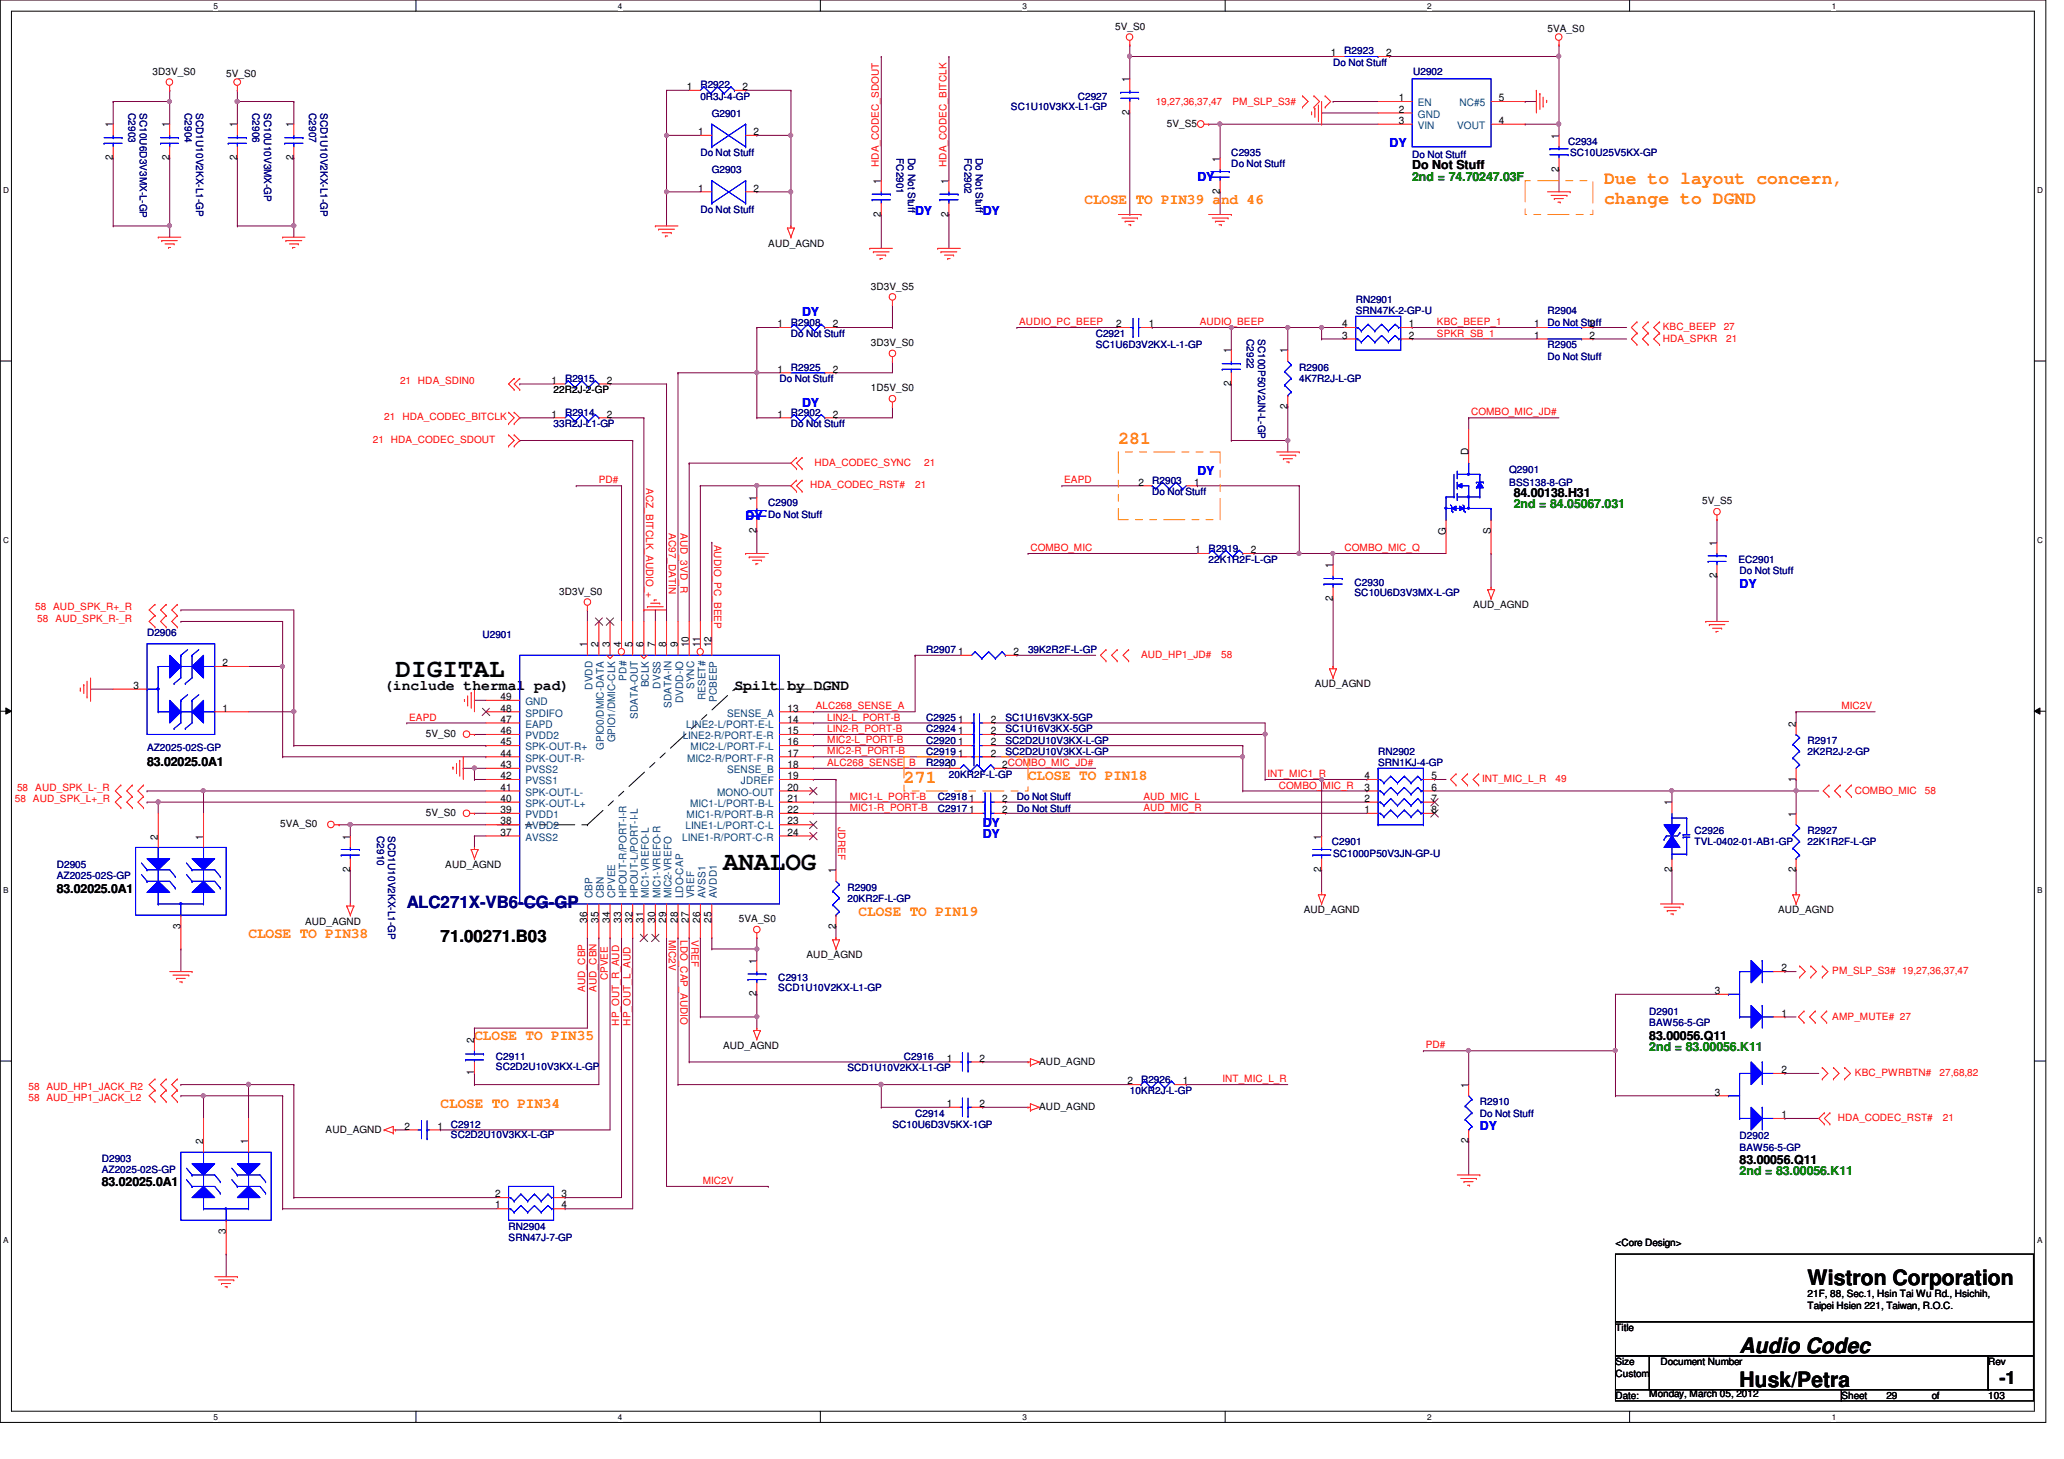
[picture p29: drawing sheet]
<svg xmlns="http://www.w3.org/2000/svg" width="297mm" height="210mm" viewBox="0 0 297 210" stroke-linecap="round" stroke-linejoin="round" font-family="sans-serif">
<defs><g id="words">
<g font-size="3.7">
<text x="56.9" y="97.5">DIGITAL</text>
<text x="104.1" y="125.1">ANALOG</text>
</g>
<g font-size="3">
<text x="260.1" y="184.9">Wistron Corporation</text>
<text x="250.4" y="194.6">Audio Codec</text>
<text x="250.4" y="199.5">Husk/Petra</text>
</g>
<g font-size="2.6" fill="#ff8000">
<text x="230.8" y="26.5">Due to layout concern,</text>
<text x="230.8" y="29.4">change to DGND</text>
<text x="160.9" y="63.9">281</text>
<text x="130.1" y="112.6">271</text>
</g>
<text font-size="2.6" x="287.7" y="199.1">-1</text>
<text font-size="2.4" fill="#000080" x="58.5" y="130.6">ALC271X-VB6-CG-GP</text>
<text font-size="2.4" x="63.4" y="135.5">71.00271.B03</text>
<g font-size="2.1" fill="#ff8000">
<text x="156.1" y="29.3">CLOSE TO PIN39 and 46</text>
<text x="148" y="112.2">CLOSE TO PIN18</text>
<text x="123.6" y="131.7">CLOSE TO PIN19</text>
<text x="35.8" y="135">CLOSE TO PIN38</text>
<text x="68.3" y="149.6">CLOSE TO PIN35</text>
<text x="63.4" y="159.3">CLOSE TO PIN34</text>
</g>
<g font-size="2.1">
<text x="55.3" y="99.2">(include thermal pad)</text>
<text x="105.7" y="99.2">Spilt by DGND</text>
</g>
<g font-size="1.8" fill="#00f">
<text x="200" y="21.1">DY</text>
<text x="172.3" y="26">DY</text>
<text x="131.7" y="30.9">DY</text>
<text x="141.4" y="30.9">DY</text>
<text x="115.4" y="45.5">DY</text>
<text x="115.4" y="58.5">DY</text>
<text x="172.3" y="68.3">DY</text>
<text x="107.3" y="74.8">DY</text>
<text x="250.4" y="84.5">DY</text>
<text x="141.4" y="119">DY</text>
<text x="141.4" y="120.6">DY</text>
<text x="213" y="162.6">DY</text>
</g>
<g font-size="1.8">
<text x="203.2" y="24.4">Do Not Stuff</text>
<text x="217.8" y="71.5">84.00138.H31</text>
<text x="21.2" y="110.2">83.02025.0A1</text>
<text x="8.2" y="128.4">83.02025.0A1</text>
<text x="237.4" y="149.6">83.00056.Q11</text>
<text x="250.4" y="167.4">83.00056.Q11</text>
<text x="14.6" y="170.7">83.02025.0A1</text>
</g>
<g font-size="1.8" fill="#008000">
<text x="203.2" y="26">2nd = 74.70247.03F</text>
<text x="217.8" y="73.2">2nd = 84.05067.031</text>
<text x="237.4" y="151.2">2nd = 83.00056.K11</text>
<text x="250.4" y="169.1">2nd = 83.00056.K11</text>
</g>
<g font-size="1.5">
<text x="162.6" y="11.9" transform="rotate(-90 162.6 11.9)">1</text>
<text x="191.5" y="8.1">1</text>
<text x="199.5" y="8.1">2</text>
<text x="98.8" y="13">1</text>
<text x="106.8" y="13">2</text>
<text x="162.6" y="16.6" transform="rotate(-90 162.6 16.6)">2</text>
<text x="201.3" y="14.6">1</text>
<text x="201.3" y="16.2">2</text>
<text x="201.3" y="17.8">3</text>
<text x="215.7" y="17.8">4</text>
<text x="215.7" y="14.6">5</text>
<text x="16.3" y="23.1" transform="rotate(-90 16.3 23.1)">2</text>
<text x="16.3" y="18.3" transform="rotate(-90 16.3 18.3)">1</text>
<text x="24.4" y="23.1" transform="rotate(-90 24.4 23.1)">2</text>
<text x="24.4" y="18.3" transform="rotate(-90 24.4 18.3)">1</text>
<text x="34.1" y="23.1" transform="rotate(-90 34.1 23.1)">2</text>
<text x="34.1" y="18.3" transform="rotate(-90 34.1 18.3)">1</text>
<text x="42.2" y="23.1" transform="rotate(-90 42.2 23.1)">2</text>
<text x="42.2" y="18.3" transform="rotate(-90 42.2 18.3)">1</text>
<text x="100.5" y="19.4">1</text>
<text x="108.5" y="19.4">2</text>
<text x="175.6" y="23.2" transform="rotate(-90 175.6 23.2)">1</text>
<text x="224.3" y="20" transform="rotate(-90 224.3 20)">1</text>
<text x="100.5" y="27.6">1</text>
<text x="108.5" y="27.6">2</text>
<text x="126.8" y="26.5" transform="rotate(-90 126.8 26.5)">1</text>
<text x="136.5" y="26.5" transform="rotate(-90 136.5 26.5)">1</text>
<text x="175.6" y="27.9" transform="rotate(-90 175.6 27.9)">2</text>
<text x="224.3" y="24.7" transform="rotate(-90 224.3 24.7)">2</text>
<text x="126.8" y="31.2" transform="rotate(-90 126.8 31.2)">2</text>
<text x="136.5" y="31.2" transform="rotate(-90 136.5 31.2)">2</text>
<text x="111.9" y="47.1">1</text>
<text x="119.8" y="47.1">2</text>
<text x="160.7" y="47.1">2</text>
<text x="165.4" y="47.1">1</text>
<text x="193.2" y="47.1">4</text>
<text x="202.7" y="47.1">1</text>
<text x="220.8" y="47.1">1</text>
<text x="228.8" y="47.1">2</text>
<text x="111.9" y="53.6">1</text>
<text x="119.8" y="53.6">2</text>
<text x="177.2" y="50.8" transform="rotate(-90 177.2 50.8)">1</text>
<text x="185.3" y="50.8" transform="rotate(-90 185.3 50.8)">1</text>
<text x="193.2" y="48.7">3</text>
<text x="202.7" y="48.7">2</text>
<text x="220.8" y="48.7">1</text>
<text x="228.8" y="48.7">2</text>
<text x="79.4" y="55.2">1</text>
<text x="87.3" y="55.2">2</text>
<text x="177.2" y="55.6" transform="rotate(-90 177.2 55.6)">2</text>
<text x="185.3" y="58.8" transform="rotate(-90 185.3 58.8)">2</text>
<text x="79.4" y="60.1">1</text>
<text x="87.3" y="60.1">2</text>
<text x="111.9" y="60.1">1</text>
<text x="119.8" y="60.1">2</text>
<text x="211.3" y="65.5" transform="rotate(-90 211.3 65.5)">D</text>
<text x="163.9" y="69.8">2</text>
<text x="171.9" y="69.8">1</text>
<text x="108.9" y="76.7" transform="rotate(-90 108.9 76.7)">2</text>
<text x="108.9" y="72" transform="rotate(-90 108.9 72)">1</text>
<text x="208.1" y="77" transform="rotate(-90 208.1 77)">G</text>
<text x="214.5" y="76.9" transform="rotate(-90 214.5 76.9)">S</text>
<text x="172" y="79.6">1</text>
<text x="180" y="79.6">2</text>
<text x="191.8" y="81.7" transform="rotate(-90 191.8 81.7)">1</text>
<text x="247.1" y="83.2" transform="rotate(-90 247.1 83.2)">2</text>
<text x="247.1" y="78.5" transform="rotate(-90 247.1 78.5)">1</text>
<text x="191.8" y="86.4" transform="rotate(-90 191.8 86.4)">2</text>
<text x="32" y="95.8">2</text>
<text x="84.5" y="93.1" transform="rotate(-90 84.5 93.1)">1</text>
<text x="86.1" y="93.1" transform="rotate(-90 86.1 93.1)">2</text>
<text x="87.8" y="93.1" transform="rotate(-90 87.8 93.1)">3</text>
<text x="89.4" y="93.1" transform="rotate(-90 89.4 93.1)">4</text>
<text x="91" y="93.1" transform="rotate(-90 91 93.1)">5</text>
<text x="92.6" y="93.1" transform="rotate(-90 92.6 93.1)">6</text>
<text x="94.3" y="93.1" transform="rotate(-90 94.3 93.1)">7</text>
<text x="95.9" y="93.1" transform="rotate(-90 95.9 93.1)">8</text>
<text x="97.5" y="93.1" transform="rotate(-90 97.5 93.1)">9</text>
<text x="99.1" y="93.1" transform="rotate(-90 99.1 93.1)">10</text>
<text x="100.7" y="93.1" transform="rotate(-90 100.7 93.1)">11</text>
<text x="102.4" y="93.1" transform="rotate(-90 102.4 93.1)">12</text>
<text x="137.9" y="94.2">1</text>
<text x="145.8" y="94.2">2</text>
<text x="19.2" y="99.1">3</text>
<text x="72" y="100.7">49</text>
<text x="32" y="102.4">1</text>
<text x="72" y="107.2">45</text>
<text x="72" y="105.6">46</text>
<text x="72" y="104">47</text>
<text x="72" y="102.4">48</text>
<text x="113.3" y="102.4">13</text>
<text x="113.3" y="107.2">16</text>
<text x="113.3" y="105.6">15</text>
<text x="113.3" y="104">14</text>
<text x="137.9" y="104">1</text>
<text x="137.9" y="107.2">1</text>
<text x="137.9" y="105.6">1</text>
<text x="142.6" y="104">2</text>
<text x="142.6" y="107.2">2</text>
<text x="142.6" y="105.6">2</text>
<text x="258.4" y="104.5" transform="rotate(-90 258.4 104.5)">2</text>
<text x="72" y="113.7">41</text>
<text x="72" y="112.1">42</text>
<text x="72" y="110.5">43</text>
<text x="72" y="108.8">44</text>
<text x="113.3" y="113.7">20</text>
<text x="113.3" y="112.1">19</text>
<text x="113.3" y="110.5">18</text>
<text x="113.3" y="108.8">17</text>
<text x="136.3" y="110.5">1</text>
<text x="137.9" y="108.8">1</text>
<text x="142.6" y="108.8">2</text>
<text x="144.2" y="110.5">2COMBO_MIC_JD#</text>
<text x="196.4" y="113.7">3</text>
<text x="196.4" y="112.1">4</text>
<text x="206" y="112.1">5</text>
<text x="206" y="113.7">6</text>
<text x="258.4" y="112.5" transform="rotate(-90 258.4 112.5)">1</text>
<text x="72" y="118.6">38</text>
<text x="72" y="117">39</text>
<text x="72" y="115.4">40</text>
<text x="113.3" y="118.6">23</text>
<text x="113.3" y="117">22</text>
<text x="113.3" y="115.4">21</text>
<text x="139.5" y="117">1</text>
<text x="139.5" y="115.4">1</text>
<text x="144.2" y="117">2</text>
<text x="144.2" y="115.4">2</text>
<text x="196.4" y="117">1</text>
<text x="196.4" y="115.4">2</text>
<text x="206" y="115.4">7</text>
<text x="206" y="117">8</text>
<text x="240.6" y="115.9" transform="rotate(-90 240.6 115.9)">1</text>
<text x="258.4" y="117.5" transform="rotate(-90 258.4 117.5)">1</text>
<text x="22.7" y="120.8" transform="rotate(-90 22.7 120.8)">2</text>
<text x="29.2" y="120.8" transform="rotate(-90 29.2 120.8)">1</text>
<text x="50.4" y="125.5" transform="rotate(-90 50.4 125.5)">2</text>
<text x="50.4" y="120.8" transform="rotate(-90 50.4 120.8)">1</text>
<text x="72" y="120.2">37</text>
<text x="113.3" y="120.2">24</text>
<text x="120.3" y="125.6" transform="rotate(-90 120.3 125.6)">1</text>
<text x="190.2" y="125.5" transform="rotate(-90 190.2 125.5)">2</text>
<text x="190.2" y="120.8" transform="rotate(-90 190.2 120.8)">1</text>
<text x="240.6" y="125.5" transform="rotate(-90 240.6 125.5)">2</text>
<text x="258.4" y="125.5" transform="rotate(-90 258.4 125.5)">2</text>
<text x="26" y="133.6" transform="rotate(-90 26 133.6)">3</text>
<text x="84.5" y="132.8" transform="rotate(-90 84.5 132.8)">36</text>
<text x="86.1" y="132.8" transform="rotate(-90 86.1 132.8)">35</text>
<text x="87.8" y="132.8" transform="rotate(-90 87.8 132.8)">34</text>
<text x="89.4" y="132.8" transform="rotate(-90 89.4 132.8)">33</text>
<text x="91" y="132.8" transform="rotate(-90 91 132.8)">32</text>
<text x="92.6" y="132.8" transform="rotate(-90 92.6 132.8)">31</text>
<text x="94.3" y="132.8" transform="rotate(-90 94.3 132.8)">30</text>
<text x="95.9" y="132.8" transform="rotate(-90 95.9 132.8)">29</text>
<text x="97.5" y="132.8" transform="rotate(-90 97.5 132.8)">28</text>
<text x="99.1" y="132.8" transform="rotate(-90 99.1 132.8)">27</text>
<text x="100.7" y="132.8" transform="rotate(-90 100.7 132.8)">26</text>
<text x="102.4" y="132.8" transform="rotate(-90 102.4 132.8)">25</text>
<text x="120.3" y="133.6" transform="rotate(-90 120.3 133.6)">2</text>
<text x="108.9" y="143.3" transform="rotate(-90 108.9 143.3)">2</text>
<text x="108.9" y="138.6" transform="rotate(-90 108.9 138.6)">1</text>
<text x="246.8" y="143">3</text>
<text x="256.4" y="139.7">2</text>
<text x="256.4" y="146.3">1</text>
<text x="68.2" y="154.7" transform="rotate(-90 68.2 154.7)">1</text>
<text x="68.2" y="150" transform="rotate(-90 68.2 150)">2</text>
<text x="136.3" y="152.7">1</text>
<text x="141" y="152.7">2</text>
<text x="162.3" y="156">2</text>
<text x="170.2" y="156">1</text>
<text x="256.4" y="154.4">2</text>
<text x="136.3" y="159.3">1</text>
<text x="141" y="159.3">2</text>
<text x="211.3" y="156.5" transform="rotate(-90 211.3 156.5)">1</text>
<text x="246.8" y="157.6">3</text>
<text x="256.4" y="160.9">1</text>
<text x="29.2" y="164.6" transform="rotate(-90 29.2 164.6)">2</text>
<text x="35.7" y="164.6" transform="rotate(-90 35.7 164.6)">1</text>
<text x="58.2" y="162.5">2</text>
<text x="62.9" y="162.5">1</text>
<text x="211.3" y="164.5" transform="rotate(-90 211.3 164.5)">2</text>
<text x="71.2" y="173.9">1</text>
<text x="71.2" y="172.3">2</text>
<text x="80.8" y="172.3">3</text>
<text x="80.8" y="173.9">4</text>
<text x="32.5" y="177.5" transform="rotate(-90 32.5 177.5)">3</text>
</g>
<g font-size="1.5" fill="#004080">
<text x="204" y="15.3">EN</text>
<text x="204" y="16.9">GND</text>
<text x="210.1" y="15.3">NC#5</text>
<text x="204" y="18.5">VIN</text>
<text x="209.7" y="18.5">VOUT</text>
<text x="75.6" y="101.4">GND</text>
<text x="85.3" y="99.2" transform="rotate(-90 85.3 99.2)">DVDD</text>
<text x="90.2" y="97.9" transform="rotate(-90 90.2 97.9)">PD#</text>
<text x="93.4" y="98.9" transform="rotate(-90 93.4 98.9)">BCLK</text>
<text x="95" y="99.1" transform="rotate(-90 95 99.1)">DVSS</text>
<text x="96.6" y="101.9" transform="rotate(-90 96.6 101.9)">SDATA-IN</text>
<text x="98.3" y="101.2" transform="rotate(-90 98.3 101.2)">DVDD-IO</text>
<text x="99.9" y="99.1" transform="rotate(-90 99.9 99.1)">SYNC</text>
<text x="101.5" y="100.8" transform="rotate(-90 101.5 100.8)">RESET#</text>
<text x="103.2" y="101" transform="rotate(-90 103.2 101)">PCBEEP</text>
<text x="75.6" y="107.9">SPK-OUT-R+</text>
<text x="75.6" y="106.3">PVDD2</text>
<text x="75.6" y="104.7">EAPD</text>
<text x="75.6" y="103.1">SPDIFO</text>
<text x="86.9" y="107.9" transform="rotate(-90 86.9 107.9)">GPIO0/DMIC-DATA</text>
<text x="88.5" y="106.8" transform="rotate(-90 88.5 106.8)">GPIO1/DMIC-CLK</text>
<text x="91.8" y="103.5" transform="rotate(-90 91.8 103.5)">SDATA-OUT</text>
<text x="98.3" y="106.3">LINE2-R/PORT-E-R</text>
<text x="98.8" y="104.7">LINE2-L/PORT-E-L</text>
<text x="99.4" y="107.9">MIC2-L/PORT-F-L</text>
<text x="104.6" y="103.1">SENSE_A</text>
<text x="75.6" y="112.8">PVSS1</text>
<text x="75.6" y="111.2">PVSS2</text>
<text x="75.6" y="109.6">SPK-OUT-R-</text>
<text x="98.9" y="109.6">MIC2-R/PORT-F-R</text>
<text x="104.6" y="111.2">SENSE_B</text>
<text x="106.6" y="112.8">JDREF</text>
<text x="75.6" y="119.3">AVDD2</text>
<text x="75.6" y="117.7">PVDD1</text>
<text x="75.6" y="116.1">SPK-OUT-L+</text>
<text x="75.6" y="114.5">SPK-OUT-L-</text>
<text x="98.7" y="119.3">LINE1-L/PORT-C-L</text>
<text x="98.8" y="117.7">MIC1-R/PORT-B-R</text>
<text x="99.3" y="116.1">MIC1-L/PORT-B-L</text>
<text x="103.2" y="114.5">MONO-OUT</text>
<text x="75.6" y="120.9">AVSS2</text>
<text x="98.2" y="120.9">LINE1-R/PORT-C-R</text>
<text x="85.3" y="129.2" transform="rotate(-90 85.3 129.2)">CBP</text>
<text x="86.9" y="129.2" transform="rotate(-90 86.9 129.2)">CBN</text>
<text x="88.5" y="129.2" transform="rotate(-90 88.5 129.2)">CPVEE</text>
<text x="90.2" y="129.2" transform="rotate(-90 90.2 129.2)">HPOUT-R/PORT-I-R</text>
<text x="91.8" y="129.2" transform="rotate(-90 91.8 129.2)">HPOUT-L/PORT-I-L</text>
<text x="93.4" y="129.2" transform="rotate(-90 93.4 129.2)">MIC1-VREFO-L</text>
<text x="95" y="129.2" transform="rotate(-90 95 129.2)">MIC1-VREFO-R</text>
<text x="96.6" y="129.2" transform="rotate(-90 96.6 129.2)">MIC2-VREFO</text>
<text x="98.3" y="129.2" transform="rotate(-90 98.3 129.2)">LDO-CAP</text>
<text x="99.9" y="129.2" transform="rotate(-90 99.9 129.2)">VREF</text>
<text x="101.5" y="129.2" transform="rotate(-90 101.5 129.2)">AVSS1</text>
<text x="103.2" y="129.2" transform="rotate(-90 103.2 129.2)">AVDD1</text>
</g>
<g font-size="1.4">
<text x="160.5" y="4.3">5V_S0</text>
<text x="222.7" y="4.6">5VA_S0</text>
<text x="22" y="10.8">3D3V_S0</text>
<text x="32.6" y="11.1">5V_S0</text>
<text x="167.9" y="18.2">5V_S5</text>
<text x="110.6" y="35.5">AUD_AGND</text>
<text x="125.3" y="41.7">3D3V_S5</text>
<text x="125.3" y="49.8">3D3V_S0</text>
<text x="79.7" y="56.6">22R2J-2-GP</text>
<text x="125.3" y="56.3">1D5V_S0</text>
<text x="245" y="72.6">5V_S5</text>
<text x="80.5" y="85.6">3D3V_S0</text>
<text x="212" y="87.5">AUD_AGND</text>
<text x="189.2" y="98.9">AUD_AGND</text>
<text x="61.3" y="106">5V_S0</text>
<text x="40.3" y="119">5VA_S0</text>
<text x="61.3" y="117.4">5V_S0</text>
<text x="64.1" y="124.9">AUD_AGND</text>
<text x="187.6" y="131.4">AUD_AGND</text>
<text x="255.9" y="131.4">AUD_AGND</text>
<text x="43.9" y="133">AUD_AGND</text>
<text x="106.3" y="132.7">5VA_S0</text>
<text x="116.1" y="137.9">AUD_AGND</text>
<text x="104.1" y="150.9">AUD_AGND</text>
<text x="149.6" y="153.2">AUD_AGND</text>
<text x="149.6" y="159.7">AUD_AGND</text>
<text x="46.9" y="162.9">AUD_AGND</text>
<text x="232.5" y="179.3">&lt;Core Design&gt;</text>
<text x="232.5" y="191.5">Title</text>
<text x="260.1" y="186.6">21F, 88, Sec.1, Hsin Tai Wu Rd., Hsichih,</text>
<text x="260.1" y="188.3">Taipei Hsien 221, Taiwan, R.O.C.</text>
<text x="232.5" y="196.4">Size</text>
<text x="239" y="196.4">Document Number</text>
<text x="286.1" y="196.4">Rev</text>
<text x="232.5" y="201.3">Date:</text>
<text x="232.5" y="198">Custom</text>
<text x="237.4" y="201">Monday, March 05, 2012</text>
<text x="265" y="201.3">Sheet</text>
<text x="271.5" y="201.3">29</text>
<text x="278" y="201.3">of</text>
<text x="286.1" y="201.3">103</text>
</g>
<g font-size="1.4" fill="#000080">
<text x="191.9" y="9.5">Do Not Stuff</text>
<text x="193.5" y="7.8">R2923</text>
<text x="203.4" y="10.8">U2902</text>
<text x="18.5" y="16.3" transform="rotate(90 18.5 16.3)">C2903</text>
<text x="20.1" y="16.3" transform="rotate(90 20.1 16.3)">SC10U6D3V3MX-L-GP</text>
<text x="26.6" y="16.3" transform="rotate(90 26.6 16.3)">C2904</text>
<text x="28.2" y="16.3" transform="rotate(90 28.2 16.3)">SCD1U10V2KX-L1-GP</text>
<text x="36.4" y="16.3" transform="rotate(90 36.4 16.3)">C2906</text>
<text x="38" y="16.3" transform="rotate(90 38 16.3)">SC10U10V3MX-GP</text>
<text x="44.5" y="16.3" transform="rotate(90 44.5 16.3)">C2907</text>
<text x="46.1" y="16.3" transform="rotate(90 46.1 16.3)">SCD1U10V2KX-L1-GP</text>
<text x="100.8" y="12.7">R2922</text>
<text x="100.8" y="14.4">0R3J-4-GP</text>
<text x="102.4" y="16.8">G2901</text>
<text x="145.5" y="15.8">SC1U10V3KX-L1-GP</text>
<text x="155.1" y="14.4">C2927</text>
<text x="100.8" y="22.5">Do Not Stuff</text>
<text x="129" y="22.7" transform="rotate(90 129 22.7)">FC2901</text>
<text x="130.7" y="22.7" transform="rotate(90 130.7 22.7)">Do Not Stuff</text>
<text x="138.8" y="22.7" transform="rotate(90 138.8 22.7)">FC2902</text>
<text x="140.4" y="22.7" transform="rotate(90 140.4 22.7)">Do Not Stuff</text>
<text x="177.2" y="22.5">C2935</text>
<text x="203.2" y="22.8">Do Not Stuff</text>
<text x="225.7" y="20.8">C2934</text>
<text x="226" y="22.5">SC10U25V5KX-GP</text>
<text x="102.4" y="24.9">G2903</text>
<text x="177.2" y="24.1">Do Not Stuff</text>
<text x="100.8" y="30.6">Do Not Stuff</text>
<text x="113.8" y="46.9">R2908</text>
<text x="195.1" y="43.6">RN2901</text>
<text x="195.1" y="45.2">SRN47K-2-GP-U</text>
<text x="222.7" y="45.2">R2904</text>
<text x="222.7" y="46.9">Do Not Stuff</text>
<text x="113.8" y="48.5">Do Not Stuff</text>
<text x="113.8" y="53.3">R2925</text>
<text x="157.7" y="48.5">C2921</text>
<text x="157.7" y="50.1">SC1U6D3V2KX-L-1-GP</text>
<text x="179.4" y="48.8" transform="rotate(90 179.4 48.8)">C2922</text>
<text x="181.1" y="48.8" transform="rotate(90 181.1 48.8)">SC100P50V2JN-L-GP</text>
<text x="187" y="53.3">R2906</text>
<text x="222.7" y="50.1">R2905</text>
<text x="222.7" y="51.7">Do Not Stuff</text>
<text x="81.3" y="59.9">R2914</text>
<text x="81.3" y="55">R2915</text>
<text x="112.2" y="55">Do Not Stuff</text>
<text x="113.8" y="59.9">R2902</text>
<text x="187" y="55">4K7R2J-L-GP</text>
<text x="79.7" y="61.5">33R2J-L1-GP</text>
<text x="113.8" y="61.5">Do Not Stuff</text>
<text x="165.8" y="69.6">R2903</text>
<text x="165.8" y="71.2">Do Not Stuff</text>
<text x="217.2" y="68">Q2901</text>
<text x="217.2" y="69.9">BSS138-8-GP</text>
<text x="110.6" y="72.9">C2909</text>
<text x="110.6" y="74.5">Do Not Stuff</text>
<text x="173.9" y="79.4">R2919</text>
<text x="173.9" y="81">22K1R2F-L-GP</text>
<text x="250.2" y="81">EC2901</text>
<text x="250.4" y="82.6">Do Not Stuff</text>
<text x="194.9" y="84.2">C2930</text>
<text x="194.9" y="85.7">SC10U6D3V3MX-L-GP</text>
<text x="21.2" y="91.6">D2906</text>
<text x="69.4" y="91.7">U2901</text>
<text x="133.3" y="94">R2907</text>
<text x="148" y="94">39K2R2F-L-GP</text>
<text x="21.2" y="108">AZ2025-02S-GP</text>
<text x="133.3" y="103.8">C2925</text>
<text x="133.3" y="107">C2920</text>
<text x="133.3" y="105.4">C2924</text>
<text x="144.7" y="103.8">SC1U16V3KX-5GP</text>
<text x="144.7" y="107">SC2D2U10V3KX-L-GP</text>
<text x="144.7" y="105.4">SC1U16V3KX-5GP</text>
<text x="260.1" y="107">R2917</text>
<text x="133.3" y="110.2">R2920</text>
<text x="133.3" y="108.6">C2919</text>
<text x="136.6" y="111.9">20KR2F-L-GP</text>
<text x="144.7" y="108.6">SC2D2U10V3KX-L-GP</text>
<text x="198.3" y="108.6">RN2902</text>
<text x="198.3" y="110.2">SRN1KJ-4-GP</text>
<text x="260.1" y="108.6">2K2R2J-2-GP</text>
<text x="135" y="116.8">C2917</text>
<text x="135" y="115.1">C2918</text>
<text x="146.3" y="116.8">Do Not Stuff</text>
<text x="146.3" y="115.1">Do Not Stuff</text>
<text x="8.2" y="124.9">D2905</text>
<text x="54.3" y="120.3" transform="rotate(90 54.3 120.3)">C2910</text>
<text x="55.9" y="120.3" transform="rotate(90 55.9 120.3)">SCD1U10V2KX-L1-GP</text>
<text x="191.7" y="121.6">C2901</text>
<text x="191.9" y="123.3">SC1000P50V3JN-GP-U</text>
<text x="243.9" y="120">C2926</text>
<text x="243.9" y="121.6">TVL-0402-01-AB1-GP</text>
<text x="260.1" y="120">R2927</text>
<text x="260.1" y="121.6">22K1R2F-L-GP</text>
<text x="8.2" y="126.5">AZ2025-02S-GP</text>
<text x="122" y="128.1">R2909</text>
<text x="122" y="129.8">20KR2F-L-GP</text>
<text x="112" y="141.1">C2913</text>
<text x="112" y="142.6">SCD1U10V2KX-L1-GP</text>
<text x="237.4" y="146">D2901</text>
<text x="237.4" y="147.7">BAW56-5-GP</text>
<text x="71.4" y="152.5">C2911</text>
<text x="71.4" y="154">SC2D2U10V3KX-L-GP</text>
<text x="122" y="154.1">SCD1U10V2KX-L1-GP</text>
<text x="130.1" y="152.5">C2916</text>
<text x="164.2" y="155.8">R2926</text>
<text x="131.7" y="160.7">C2914</text>
<text x="162.6" y="157.4">10KR2J-L-GP</text>
<text x="213" y="159">R2910</text>
<text x="213" y="160.7">Do Not Stuff</text>
<text x="14.6" y="167.1">D2903</text>
<text x="64.9" y="162.3">C2912</text>
<text x="64.9" y="163.7">SC2D2U10V3KX-L-GP</text>
<text x="128.4" y="162.3">SC10U6D3V5KX-1GP</text>
<text x="250.4" y="163.9">D2902</text>
<text x="250.4" y="165.5">BAW56-5-GP</text>
<text x="14.6" y="168.8">AZ2025-02S-GP</text>
<text x="73.2" y="176.9">RN2904</text>
<text x="73.2" y="178.5">SRN47J-7-GP</text>
</g>
<g font-size="1.4" fill="#f00">
<text x="166.3" y="15.2">19,27,36,37,47</text>
<text x="177.4" y="15.2">PM_SLP_S3#</text>
<text x="126.5" y="24" transform="rotate(-90 126.5 24)">HDA_CODEC_SDOUT</text>
<text x="136.2" y="24" transform="rotate(-90 136.2 24)">HDA_CODEC_BITCLK</text>
<text x="146.7" y="46.8">AUDIO_PC_BEEP</text>
<text x="172.7" y="46.8">AUDIO_BEEP</text>
<text x="206.8" y="46.8">KBC_BEEP_1</text>
<text x="239.3" y="47.5">KBC_BEEP</text>
<text x="248.1" y="47.5">27</text>
<text x="206.8" y="48.4">SPKR_SB_1</text>
<text x="239.3" y="49.1">HDA_SPKR</text>
<text x="248.4" y="49.1">21</text>
<text x="57.6" y="55.3">21 HDA_SDIN0</text>
<text x="211.7" y="59.8">COMBO_MIC_JD#</text>
<text x="53.7" y="63.8">21 HDA_CODEC_SDOUT</text>
<text x="55.3" y="60.5">21</text>
<text x="57.9" y="60.5">HDA_CODEC_BITCLK</text>
<text x="86.2" y="69.6">PD#</text>
<text x="93" y="70.2" transform="rotate(90 93 70.2)">ACZ_BITCLK_AUDIO_+</text>
<text x="116.6" y="70.3">HDA_CODEC_RST#</text>
<text x="117.2" y="67">HDA_CODEC_SYNC</text>
<text x="131.7" y="70.3">21</text>
<text x="133" y="67">21</text>
<text x="153.2" y="69.6">EAPD</text>
<text x="96.3" y="76.7" transform="rotate(90 96.3 76.7)">AC97_DATIN</text>
<text x="97.9" y="76.7" transform="rotate(90 97.9 76.7)">AUD_3VD_R</text>
<text x="102.8" y="78.4" transform="rotate(90 102.8 78.4)">AUDIO_PC_BEEP</text>
<text x="148.3" y="79.3">COMBO_MIC</text>
<text x="193.5" y="79.3">COMBO_MIC_Q</text>
<text x="5.1" y="87.8">58 AUD_SPK_R+_R</text>
<text x="5.4" y="89.5">58</text>
<text x="8" y="89.5">AUD_SPK_R-_R</text>
<text x="164.2" y="94.7">AUD_HP1_JD#</text>
<text x="175.8" y="94.7">58</text>
<text x="58.9" y="103.7">EAPD</text>
<text x="117.4" y="102.1">ALC268_SENSE_A</text>
<text x="119" y="106.9">MIC2-L_PORT-B</text>
<text x="119" y="105.3">LIN2-R_PORT-B</text>
<text x="119" y="103.7">LIN2-L_PORT-B</text>
<text x="265" y="102.1">MIC2V</text>
<text x="2.5" y="113.8">58</text>
<text x="5.1" y="113.8">AUD_SPK_L-_R</text>
<text x="119" y="108.5">MIC2-R_PORT-B</text>
<text x="119" y="110.2">ALC268_SENSE_B</text>
<text x="182.4" y="111.8">INT_MIC1_R</text>
<text x="184.1" y="113.5">COMBO_MIC_R</text>
<text x="213.3" y="112.5">INT_MIC_L_R</text>
<text x="223.9" y="112.5">49</text>
<text x="2.2" y="115.4">58 AUD_SPK_L+_R</text>
<text x="120.6" y="119" transform="rotate(90 120.6 119)">JDREF</text>
<text x="122.3" y="116.7">MIC1-R_PORT-B</text>
<text x="122.3" y="115.1">MIC1-L_PORT-B</text>
<text x="164.5" y="115.1">AUD_MIC_L</text>
<text x="164.5" y="116.7">AUD_MIC_R</text>
<text x="267" y="114.2">COMBO_MIC</text>
<text x="277" y="114.2">58</text>
<text x="96.3" y="135.3" transform="rotate(90 96.3 135.3)">MIC2V</text>
<text x="97.9" y="135.3" transform="rotate(90 97.9 135.3)">LDO_CAP_AUDIO</text>
<text x="99.5" y="135.3" transform="rotate(90 99.5 135.3)">VREF</text>
<text x="84.2" y="142.7" transform="rotate(-90 84.2 142.7)">AUD_CBP</text>
<text x="85.8" y="142.7" transform="rotate(-90 85.8 142.7)">AUD_CBN</text>
<text x="87.5" y="141.1" transform="rotate(-90 87.5 141.1)">CPVEE</text>
<text x="263.7" y="140.2">PM_SLP_S3# 19,27,36,37,47</text>
<text x="89.1" y="147.6" transform="rotate(-90 89.1 147.6)">HP_OUT_R_AUD</text>
<text x="90.7" y="147.6" transform="rotate(-90 90.7 147.6)">HP_OUT_L_AUD</text>
<text x="263.7" y="146.8">AMP_MUTE# 27</text>
<text x="175.9" y="155.7">INT_MIC_L_R</text>
<text x="205.2" y="150.8">PD#</text>
<text x="267" y="154.8">KBC_PWRBTN#</text>
<text x="279.1" y="154.8">27,68,82</text>
<text x="4.1" y="156.8">58 AUD_HP1_JACK_R2</text>
<text x="4.1" y="158.4">58 AUD_HP1_JACK_L2</text>
<text x="264.5" y="161.3">HDA_CODEC_RST#</text>
<text x="279.6" y="161.3">21</text>
<text x="101.1" y="170.3">MIC2V</text>
</g>
<g font-size="1.2">
<text x="30.7" y="1.2">5</text>
<text x="88.9" y="1.2">4</text>
<text x="147.1" y="1.2">3</text>
<text x="205.4" y="1.2">2</text>
<text x="263.6" y="1.2">1</text>
<text x=".5" y="27.8">D</text>
<text x="293.2" y="27.8">D</text>
<text x=".5" y="78.1">C</text>
<text x="293.2" y="78.1">C</text>
<text x=".5" y="128.5">B</text>
<text x="293.2" y="128.5">B</text>
<text x=".5" y="178.9">A</text>
<text x="293.2" y="178.9">A</text>
<text x="30.7" y="204.3">5</text>
<text x="88.9" y="204.3">4</text>
<text x="147.1" y="204.3">3</text>
<text x="205.4" y="204.3">2</text>
<text x="263.6" y="204.3">1</text>
</g>
</g></defs>
<path d="M0 0h294.4v204.6h-294.4zM1.6 1.6h291.2v201.4h-291.2z" fill="none" stroke="#000" stroke-width=".14"/>
<g fill="#fff">
<path d="M30.7 .2h.6v1.3h-.6z"/>
<path d="M30.7 203.2h.6v1.3h-.6z"/>
</g>
<path d="M59.9 0v1.6M59.9 203v1.6" fill="none" stroke="#000" stroke-width=".14"/>
<g fill="#fff">
<path d="M88.9 .2h.6v1.3h-.6z"/>
<path d="M88.9 203.2h.6v1.3h-.6z"/>
</g>
<path d="M118.1 0v1.6M118.1 203v1.6" fill="none" stroke="#000" stroke-width=".14"/>
<g fill="#fff">
<path d="M147.1 .2h.6v1.3h-.6z"/>
<path d="M147.1 203.2h.6v1.3h-.6z"/>
</g>
<path d="M176.3 0v1.6M176.3 203v1.6" fill="none" stroke="#000" stroke-width=".14"/>
<g fill="#fff">
<path d="M205.4 .2h.6v1.3h-.6z"/>
<path d="M205.4 203.2h.6v1.3h-.6z"/>
</g>
<path d="M234.5 0v1.6M234.5 203v1.6" fill="none" stroke="#000" stroke-width=".14"/>
<g fill="#fff">
<path d="M263.6 .2h.6v1.3h-.6z"/>
<path d="M263.6 203.2h.6v1.3h-.6z"/>
<path d="M.5 26.8h.8v1.3h-.8z"/>
<path d="M293.2 26.8h.8v1.3h-.8z"/>
<path d="M.5 77.1h.8v1.3h-.8z"/>
<path d="M293.2 77.1h.8v1.3h-.8z"/>
</g>
<path d="M0 51.9h1.6M292.8 51.9h1.6" fill="none" stroke="#000" stroke-width=".14"/>
<g fill="#fff">
<path d="M.5 127.5h.7v1.3h-.7z"/>
<path d="M293.2 127.5h.7v1.3h-.7z"/>
</g>
<path d="M0 102.3h1.6M.8 101.9l.8 .4-.8 .4zM292.8 102.3l.8-.4v.8zM292.8 102.3h1.6" fill="none" stroke="#000" stroke-width=".14"/>
<path d="M.8 101.9l.8 .4-.8 .4zM292.8 102.3l.8-.4v.8z" fill="#000"/>
<g fill="#fff">
<path d="M.5 177.8h.7v1.3h-.7z"/>
<path d="M293.2 177.8h.7v1.3h-.7z"/>
</g>
<path d="M0 152.7h1.6M292.8 152.7h1.6" fill="none" stroke="#000" stroke-width=".14"/>
<path d="M68.3 110.5h.1M68.3 110.5h1.6M178.9 113.8h17.8M182.1 105.7h.1M182.1 112.1h.1M182.1 104v8.1M196.7 113.8h.1" fill="none" stroke="#800040" stroke-width=".14"/>
<circle cx="68.3" cy="110.5" r=".3" fill="#f0f"/>
<circle cx="68.3" cy="110.5" r=".3" fill="none" stroke="#f0f" stroke-width=".14"/>
<path d="M68.3 112.1h.1M68.3 112.1h1.6M206.5 113.8h34.1M240.6 113.8h.1M258.5 113.8h.1M258.5 113.8v3.2" fill="none" stroke="#800040" stroke-width=".14"/>
<circle cx="240.6" cy="113.7" r=".3" fill="#f0f"/>
<circle cx="240.6" cy="113.7" r=".3" fill="none" stroke="#f0f" stroke-width=".14"/>
<path d="M68.3 100.8h.1M68.3 100.8h1.6M182.1 112.1h8.1M190.2 112.1h.1M102.4 136.5h.1M102.4 136.5h6.5" fill="none" stroke="#800040" stroke-width=".14"/>
<circle cx="108.9" cy="136.5" r=".3" fill="#f0f"/>
<circle cx="108.9" cy="136.5" r=".3" fill="none" stroke="#f0f" stroke-width=".14"/>
<g fill="none" stroke="#800040" stroke-width=".14">
<path d="M16.3 14.6h.1M16.3 14.6h8.1M131.7 94.3h.1M131.7 94.3h6.5M146.3 94.3h.1M146.3 94.3h11.4M22.8 115.4h.1M22.8 115.4h47.1M117 102.4h.1M117 102.4h14.7M120.3 133.3h.1M120.3 133.3v1.6"/>
<path d="M126.8 159.3h.1M126.8 159.3h9.8"/>
</g>
<circle cx="22.8" cy="115.4" r=".31" fill="#f0f"/>
<circle cx="22.8" cy="115.4" r=".31" fill="none" stroke="#f0f" stroke-width=".14"/>
<path d="M146.3 47.1h.1M146.3 47.1h14.6M185.3 47.1h.1M185.3 47.1v3.3M190.2 47.1h.1M190.2 47.1h3.3M203.2 48.8h.1M203.2 48.8h17.9M84.5 87.8h.1M84.5 87.8v1.6" fill="none" stroke="#800040" stroke-width=".14"/>
<circle cx="185.3" cy="47.1" r=".3" fill="#f0f"/>
<circle cx="185.3" cy="47.1" r=".3" fill="none" stroke="#f0f" stroke-width=".14"/>
<path d="M177.2 47.1h.1M177.2 47.1h8.1M185.3 63.4h.1M185.3 63.4v1.6" fill="none" stroke="#800040" stroke-width=".14"/>
<circle cx="177.2" cy="47.1" r=".3" fill="#f0f"/>
<circle cx="177.2" cy="47.1" r=".3" fill="none" stroke="#f0f" stroke-width=".14"/>
<path d="M177.2 47.1h.1M177.2 47.1v3.3M203.2 47.1h.1M203.2 47.1h17.9M229.2 48.8h.1M229.2 47.1h.1M229.2 47.1h4.9M229.2 48.8h4.9M177.2 63.4h.1M177.2 63.4h8.1" fill="none" stroke="#800040" stroke-width=".14"/>
<circle cx="185.3" cy="63.4" r=".3" fill="#f0f"/>
<circle cx="185.3" cy="63.4" r=".3" fill="none" stroke="#f0f" stroke-width=".14"/>
<path d="M177.2 55.2h.1M177.2 55.2v8.2M190.2 48.8h.1M190.2 47.1h.1M190.2 48.8h3.3M190.2 47.1v1.7" fill="none" stroke="#800040" stroke-width=".14"/>
<circle cx="190.2" cy="47.1" r=".3" fill="#f0f"/>
<circle cx="190.2" cy="47.1" r=".3" fill="none" stroke="#f0f" stroke-width=".14"/>
<path d="M24.4 32.5h.1M24.4 32.5v1.6M165.8 47.1h.1M165.8 47.1h11.4M185.3 58.5h.1M185.3 47.1h.1M185.3 58.5v4.9M185.3 47.1h4.9" fill="none" stroke="#800040" stroke-width=".14"/>
<circle cx="24.4" cy="32.5" r=".3" fill="#f0f"/>
<circle cx="24.4" cy="32.5" r=".3" fill="none" stroke="#f0f" stroke-width=".14"/>
<path d="M16.3 14.6h.1M16.3 14.6v3.3M24.4 14.6h.1M24.4 14.6v3.3" fill="none" stroke="#800040" stroke-width=".14"/>
<circle cx="24.4" cy="14.6" r=".3" fill="#f0f"/>
<circle cx="24.4" cy="14.6" r=".3" fill="none" stroke="#f0f" stroke-width=".14"/>
<path d="M34.2 14.6h.1M34.2 14.6h8.1M34.2 14.6v3.3M100.8 69.9h.1M100.8 69.9h8.1" fill="none" stroke="#800040" stroke-width=".14"/>
<circle cx="34.1" cy="14.6" r=".31" fill="#f0f"/>
<circle cx="34.1" cy="14.6" r=".31" fill="none" stroke="#f0f" stroke-width=".14"/>
<path d="M42.3 22.7h.1M42.3 22.7v9.8" fill="none" stroke="#800040" stroke-width=".14"/>
<circle cx="42.3" cy="32.5" r=".31" fill="#f0f"/>
<circle cx="42.3" cy="32.5" r=".31" fill="none" stroke="#f0f" stroke-width=".14"/>
<g fill="none" stroke="#800040" stroke-width=".14">
<path d="M42.3 14.6h.1M42.3 14.6v3.3M34.2 22.7h.1M34.2 32.5h.1M34.2 22.7v9.8M34.2 32.5h8.1M42.3 32.5h.1M42.3 32.5v1.6M74.8 55.2h.1M74.8 55.2h4.9M97.6 53.6h.1M97.6 53.6v35.8"/>
<path d="M99.2 66.6h.1M99.2 66.6v22.8M99.2 66.6h14.6M100.8 69.9h.1M100.8 69.9v19.5M102.4 78h.1M102.4 78v11.4M108.9 69.9h.1M108.9 69.9h4.9M94.3 87.8h.1M94.3 87.8v1.6M50.4 118.7h.1"/>
<path d="M50.4 118.7h19.5M58.5 104h.1M58.5 104h11.4M117 117h.1M117 108.9h.1M117 117h22.8M117 108.9h21.2M206.5 112.1h.1M206.5 112.1h1.6M86.2 134.9h.1M86.2 134.9v21.1M89.4 134.9h.1"/>
<path d="M89.4 134.9v37.4h-8.1M100.8 134.9h.1M100.8 134.9v11.4M99.2 152.8h.1M99.2 152.8h37.4M141.4 159.3h.1M141.4 152.8h.1M141.4 159.3h6.6M141.4 152.8h6.6M63.4 162.6h.1M63.4 162.6h24.4M81.3 172.3h.1"/>
</g>
<circle cx="50.4" cy="118.6" r=".31" fill="#f0f"/>
<circle cx="50.4" cy="118.6" r=".31" fill="none" stroke="#f0f" stroke-width=".14"/>
<path d="M108.9 69.9h.1M108.9 69.9v1.6" fill="none" stroke="#800040" stroke-width=".14"/>
<circle cx="108.9" cy="69.8" r=".3" fill="#f0f"/>
<circle cx="108.9" cy="69.8" r=".3" fill="none" stroke="#f0f" stroke-width=".14"/>
<g fill="none" stroke="#800040" stroke-width=".14">
<path d="M95.9 19.5h.1M95.9 19.5v8.1M108.9 19.5h.1M108.9 19.5h4.9M87.8 55.2h.1M87.8 55.2h8.1M95.9 55.2h.1M95.9 55.2v34.2M74.8 63.4h.1M74.8 63.4h16.3M87.8 60.1h.1M87.8 60.1h4.9"/>
<path d="M89.4 69.9h.1M89.4 69.9v19.5M91.1 63.4h.1M91.1 63.4v26M92.7 60.1h.1M92.7 60.1v29.3M108.9 76.4h.1M108.9 76.4v3.2M117 115.4h.1M117 112.1h.1M117 107.3h.1M117 115.4h22.8"/>
<path d="M117 112.1h3.3M117 107.3h21.2M120.3 112.1h.1M120.3 112.1v13M144.7 115.4h.1M144.7 117h.1M144.7 115.4h52M144.7 117h52M84.5 134.9h.1M84.5 134.9v13h-16.2M87.8 134.9h.1M87.8 134.9v27.7"/>
<path d="M91.1 134.9h.1M91.1 134.9v39h-9.8M95.9 134.9h.1M95.9 134.9v35.8M97.6 134.9h.1M97.6 134.9v21.1M99.2 134.9h.1M99.2 134.9v17.9M102.4 134.9h.1M102.4 134.9v1.6M68.3 154.4h.1M68.3 156h.1"/>
<path d="M68.3 147.9h.1M68.3 147.9v1.6M68.3 154.4v1.6M68.3 156h17.9M56.9 162.6h.1M56.9 162.6h1.6M81.3 173.9h.1"/>
</g>
<circle cx="95.9" cy="27.6" r=".3" fill="#f0f"/>
<circle cx="95.9" cy="27.6" r=".3" fill="none" stroke="#f0f" stroke-width=".14"/>
<circle cx="95.9" cy="19.5" r=".3" fill="#f0f"/>
<circle cx="95.9" cy="19.5" r=".3" fill="none" stroke="#f0f" stroke-width=".14"/>
<path d="M95.9 19.5h.1M95.9 19.5h4.9M95.9 27.6h.1M95.9 27.6h4.9M95.9 27.6v4.9M108.9 27.6h.1M108.9 27.6h4.9M113.8 27.6h.1M113.8 27.6v4.9" fill="none" stroke="#800040" stroke-width=".14"/>
<circle cx="113.8" cy="27.6" r=".3" fill="#f0f"/>
<circle cx="113.8" cy="27.6" r=".3" fill="none" stroke="#f0f" stroke-width=".14"/>
<path d="M113.8 19.5h.1M113.8 19.5v8.1" fill="none" stroke="#800040" stroke-width=".14"/>
<circle cx="113.8" cy="19.5" r=".3" fill="#f0f"/>
<circle cx="113.8" cy="19.5" r=".3" fill="none" stroke="#f0f" stroke-width=".14"/>
<path d="M29.3 113.8h.1M29.3 113.8h40.6" fill="none" stroke="#800040" stroke-width=".14"/>
<circle cx="29.2" cy="113.7" r=".3" fill="#f0f"/>
<circle cx="29.2" cy="113.7" r=".3" fill="none" stroke="#f0f" stroke-width=".14"/>
<path d="M74.8 60.1h.1M74.8 60.1h4.9M108.9 146.3h.1M108.9 146.3v1.6" fill="none" stroke="#800040" stroke-width=".14"/>
<circle cx="108.9" cy="146.3" r=".3" fill="#f0f"/>
<circle cx="108.9" cy="146.3" r=".3" fill="none" stroke="#f0f" stroke-width=".14"/>
<path d="M48.8 118.7h.1M48.8 118.7h1.6M50.4 118.7h.1M50.4 118.7v1.6M143.1 108.9h35.8M178.9 108.9h.1" fill="none" stroke="#800040" stroke-width=".14"/>
<circle cx="178.8" cy="108.9" r=".3" fill="#f0f"/>
<circle cx="178.8" cy="108.9" r=".3" fill="none" stroke="#f0f" stroke-width=".14"/>
<g fill="none" stroke="#800040" stroke-width=".14">
<path d="M211.4 60.1h.1M211.4 60.1h13M211.4 60.1v1.7M214.6 79.6h.1M214.6 79.6v4.9M131.7 94.3h.1M131.7 94.3v8.1M117 110.5h.1M117 105.7h.1M117 104h.1M117 110.5h19.6M117 105.7h21.2"/>
<path d="M117 104h21.2M143.1 105.7h.1M143.1 107.3h35.8M143.1 105.7h39M178.9 113.8h.1M178.9 107.3h.1M178.9 108.9h.1M178.9 107.3v6.5M258.5 102.4h.1M258.5 102.4v1.6M258.5 102.4h11.4M50.4 125.1h.1"/>
<path d="M50.4 125.1v4.9M68.3 120.3h.1M68.3 120.3h1.6M68.3 120.3v1.6M95.9 170.7h14.7M110.6 170.7h.1"/>
</g>
<circle cx="182.1" cy="105.6" r=".3" fill="#f0f"/>
<circle cx="182.1" cy="105.6" r=".3" fill="none" stroke="#f0f" stroke-width=".14"/>
<g fill="none" stroke="#800040" stroke-width=".14">
<path d="M97.6 53.6h.1M97.6 53.6h14.6M108.9 53.6h.1M120.3 53.6h.1M128.4 52h.1M128.4 58.5h.1M128.4 52v1.6h-8.1M128.4 58.5v1.6h-8.1M120.3 60.1h.1M66.7 110.5h.1M66.7 110.5h1.6M68.3 110.5h.1"/>
<path d="M68.3 110.5v1.6M143.1 104h.1M143.1 104h39"/>
</g>
<circle cx="108.9" cy="53.6" r=".3" fill="#f0f"/>
<circle cx="108.9" cy="53.6" r=".3" fill="none" stroke="#f0f" stroke-width=".14"/>
<g fill="none" stroke="#800040" stroke-width=".14">
<path d="M24.4 13h.1M24.4 13v1.6M34.2 13h.1M34.2 13v1.6M95.9 13h.1M95.9 13h3.3M95.9 13v6.5M107.3 13h.1M107.3 13h6.5M113.8 13h.1M113.8 13v6.5M126.8 8.1h.1"/>
<path d="M126.8 8.1v17.9M136.6 8.1h.1M136.6 8.1v17.9M126.8 30.9h.1M126.8 30.9v4.8M136.6 30.9h.1M136.6 30.9v4.8M108.9 53.6h.1M108.9 53.6v6.5M82.9 69.9h.1M82.9 69.9h6.5M108.9 60.1h.1"/>
<path d="M108.9 60.1h3.3M191.9 79.6h.1M191.9 79.6v1.7M191.9 79.6h16.2M144.7 110.5h.1M144.7 110.5h13M108.9 136.5h.1M108.9 136.5v1.7M258.5 125.1h.1M258.5 125.1v3.3M126.8 156h.1M126.8 156h35.8"/>
<path d="M126.8 156v3.3"/>
</g>
<circle cx="191.8" cy="79.6" r=".3" fill="#f0f"/>
<circle cx="191.8" cy="79.6" r=".3" fill="none" stroke="#f0f" stroke-width=".14"/>
<path d="M68.3 105.7h.1M68.3 117h.1M68.3 105.7h1.6M68.3 117h1.6M97.6 156h.1M97.6 156h29.2" fill="none" stroke="#800040" stroke-width=".14"/>
<circle cx="126.8" cy="156" r=".31" fill="#f0f"/>
<circle cx="126.8" cy="156" r=".31" fill="none" stroke="#f0f" stroke-width=".14"/>
<path d="M258.5 113.8h.1M258.5 113.8h3.2M108.9 134.9h.1M108.9 134.9v1.6M100.8 146.3h.1M108.9 143h.1M108.9 143v3.3h-8.1" fill="none" stroke="#800040" stroke-width=".14"/>
<circle cx="258.5" cy="113.7" r=".3" fill="#f0f"/>
<circle cx="258.5" cy="113.7" r=".3" fill="none" stroke="#f0f" stroke-width=".14"/>
<path d="M16.3 32.5h.1M16.3 22.7h.1M16.3 22.7v9.8M24.4 22.7h.1M24.4 22.7v9.8h-8.1M187 79.6h.1M187 79.6h4.9M170.7 156h.1M170.7 156h14.6" fill="none" stroke="#800040" stroke-width=".14"/>
<circle cx="186.9" cy="79.6" r=".3" fill="#f0f"/>
<circle cx="186.9" cy="79.6" r=".3" fill="none" stroke="#f0f" stroke-width=".14"/>
<path d="M211.4 151.2h.1M211.4 151.2h21.1" fill="none" stroke="#800040" stroke-width=".14"/>
<circle cx="232.4" cy="151.1" r=".3" fill="#f0f"/>
<circle cx="232.4" cy="151.1" r=".3" fill="none" stroke="#f0f" stroke-width=".14"/>
<circle cx="211.3" cy="151.1" r=".3" fill="#f0f"/>
<circle cx="211.3" cy="151.1" r=".3" fill="none" stroke="#f0f" stroke-width=".14"/>
<path d="M256.9 139.8h.1M256.9 139.8h1.6M35.8 156h.1M35.8 156h6.5M232.5 143h.1M232.5 151.2h.1M232.5 157.6h.1M232.5 143h14.6M232.5 143v14.6M232.5 157.6h14.6M256.9 146.3h.1M256.9 146.3h1.6" fill="none" stroke="#800040" stroke-width=".14"/>
<circle cx="35.8" cy="156" r=".31" fill="#f0f"/>
<circle cx="35.8" cy="156" r=".31" fill="none" stroke="#f0f" stroke-width=".14"/>
<path d="M29.3 157.6h.1M29.3 157.6h11.4M40.7 157.6h.1M40.7 157.6v16.3M42.3 156h.1M42.3 156v16.3M40.7 173.9h.1M40.7 173.9h30.8M42.3 172.3h.1M42.3 172.3h29.2M32.6 180.4h.1M32.6 180.4v3.3" fill="none" stroke="#800040" stroke-width=".14"/>
<circle cx="29.2" cy="157.6" r=".3" fill="#f0f"/>
<circle cx="29.2" cy="157.6" r=".3" fill="none" stroke="#f0f" stroke-width=".14"/>
<path d="M173.9 17.9h.1M173.9 17.9h1.7M190.2 16.3h.1M190.2 16.3h8.1M219.5 17.9h.1M224.4 8.1h.1M224.4 8.1v9.8h-4.9M148 79.6h.1M148 79.6h24.3M191.9 95.9h.1M191.9 86.1v9.8" fill="none" stroke="#800040" stroke-width=".14"/>
<circle cx="224.3" cy="8.1" r=".3" fill="#f0f"/>
<circle cx="224.3" cy="8.1" r=".3" fill="none" stroke="#f0f" stroke-width=".14"/>
<path d="M162.6 8.1h.1M162.6 8.1h29.3M200 8.1h.1M224.4 6.5h.1M224.4 6.5v1.6h-24.4" fill="none" stroke="#800040" stroke-width=".14"/>
<circle cx="162.6" cy="8.1" r=".3" fill="#f0f"/>
<circle cx="162.6" cy="8.1" r=".3" fill="none" stroke="#f0f" stroke-width=".14"/>
<path d="M162.6 6.5h.1M162.6 6.5v1.6M224.4 17.9h.1M224.4 17.9v1.6M224.4 24.4h.1M224.4 24.4v3.2" fill="none" stroke="#800040" stroke-width=".14"/>
<circle cx="224.3" cy="17.8" r=".31" fill="#f0f"/>
<circle cx="224.3" cy="17.8" r=".31" fill="none" stroke="#f0f" stroke-width=".14"/>
<path d="M175.6 17.9h.1M175.6 17.9v4.8M191.9 14.6h.1M191.9 14.6h6.4M219.5 14.6h.1M219.5 14.6h1.6M175.6 27.6h.1M175.6 27.6v3.3" fill="none" stroke="#800040" stroke-width=".14"/>
<circle cx="175.5" cy="17.8" r=".31" fill="#f0f"/>
<circle cx="175.5" cy="17.8" r=".31" fill="none" stroke="#f0f" stroke-width=".14"/>
<path d="M175.6 17.9h.1M175.6 17.9h22.7M190.2 112.1v8.2M190.2 120.3h.1" fill="none" stroke="#800040" stroke-width=".14"/>
<circle cx="190.2" cy="112.1" r=".3" fill="#f0f"/>
<circle cx="190.2" cy="112.1" r=".3" fill="none" stroke="#f0f" stroke-width=".14"/>
<g fill="none" stroke="#800040" stroke-width=".14">
<path d="M26 89.4h.1M26 87.8h.1M26 89.4h14.7v6.5M26 87.8h16.3M40.7 95.9h.1M190.2 112.1h6.5M196.7 112.1h.1M240.6 113.8h.1M240.6 113.8v1.6M240.6 113.8h17.9M258.5 112.1h.1M258.5 113.8h.1"/>
<path d="M258.5 112.1v1.7M190.2 125.1h.1M190.2 125.1v3.3M240.6 125.1h.1M240.6 125.1v4.9M26 157.6h.1M26 156h.1M26 157.6h3.3M26 156h9.8M29.3 157.6h.1M29.3 157.6v3.3M35.8 156h.1"/>
<path d="M35.8 156v4.9"/>
</g>
<circle cx="40.6" cy="95.9" r=".3" fill="#f0f"/>
<circle cx="40.6" cy="95.9" r=".3" fill="none" stroke="#f0f" stroke-width=".14"/>
<path d="M42.3 87.8v14.6M40.7 108.9h29.2M42.3 102.4h.1M69.9 108.9h.1" fill="none" stroke="#800040" stroke-width=".14"/>
<circle cx="42.3" cy="102.4" r=".31" fill="#f0f"/>
<circle cx="42.3" cy="102.4" r=".31" fill="none" stroke="#f0f" stroke-width=".14"/>
<g fill="none" stroke="#800040" stroke-width=".14">
<path d="M162.6 8.1h.1M162.6 8.1v3.2M162.6 16.3v14.6M162.6 30.9h.1M108.9 47.1h.1M108.9 53.6h.1M108.9 47.1h3.3M108.9 47.1v6.5M120.3 47.1h8.1M128.4 47.1h.1M128.4 43.9h.1M128.4 43.9v3.2"/>
<path d="M152.8 69.9h.1M152.8 69.9h11.4M172.3 69.9h.1M172.3 69.9h14.7M180.5 79.6h.1M187 69.9h.1M187 69.9v9.7h-6.5M247.1 74.8h.1M247.1 74.8v3.2M13 99.1h.1M13 99.1h3.3M35.8 95.9h4.9"/>
<path d="M40.7 95.9h.1M40.7 95.9v13M247.1 82.9h.1M247.1 82.9v6.5M21.2 115.4h.1M21.2 113.8h.1M21.2 115.4h1.6M21.2 113.8h8.1M22.8 115.4h.1M22.8 115.4v1.6M29.3 113.8h.1M29.3 113.8v3.2"/>
<path d="M35.8 102.4h6.5M40.7 108.9h.1M42.3 102.4h.1M42.3 107.3h.1M42.3 107.3h27.6M42.3 102.4v4.9M69.9 107.3h.1M26 136.5h.1M26 136.5v3.3M204.8 151.2h.1M204.8 151.2h6.6M211.4 151.2h.1"/>
<path d="M211.4 151.2v4.8M256.9 154.4h.1M256.9 154.4h4.8M211.4 164.2h.1M211.4 164.2v4.8M256.9 160.9h.1M256.9 160.9h4.8"/>
</g>
<g fill="none" stroke="#f00" stroke-width=".14">
<path d="M24.4 13h.1M24.4 12.3v.7M24.4 17.9v1.6M34.2 13h.1M34.2 12.3v.7M162.6 6.5h.1M162.6 5.8v.7M173.3 17.9h.6M173.9 17.9h.1M187.4 15.4h.1M187.4 13.8h.1M187.4 13.8l.9 .8-.9 .8"/>
<path d="M188.8 16.4h.1M188.8 16.1v.3M189.1 13.8h.1M189.1 15.4h.1M189.1 13.8l.8 .8-.8 .8M189.2 15.6h.1M189.2 15.6v1.3M189.7 17.4h.1M189.7 15.1v2.3M190.2 17.9h.1M190.2 14.6v3.3M190.7 15.4h.1"/>
<path d="M190.7 13.8h.1M190.7 13.8l.8 .8-.8 .8M198.3 17.9h4.9M198.3 14.6h4.9M198.3 16.3h4.9M214.6 17.9h4.9M214.6 14.6h4.9M221.1 13h.1M221.1 13v3.3M221.6 13.5h.1M221.6 13.5v2.2M222.1 15.3h.1"/>
<path d="M222.1 14v1.3M222.6 14.4h.1M222.6 14.4v.4M224.4 6.5h.1M224.4 5.8v.7M22.8 34.1h.1M22.8 34.1h3.2M23.3 34.6h.1M23.3 34.6h2.2M23.7 35.1h1.4M24.3 35.6h.1M24.3 35.6h.2"/>
<path d="M24.4 21.1v1.6M25.1 35.1h.1M40.7 34.1h.1M40.7 34.1h3.2M41.1 34.6h.1M41.1 34.6h2.3M41.7 35.1h1.2M42.1 35.6h.1M42.1 35.6h.4M42.9 35.1h.1M94.3 32.5h.1M94.3 32.5h3.3"/>
<path d="M94.8 33h.1M94.8 33h2.3M95.3 33.5h1.3M95.8 34h.1M95.8 34h.3M96.6 33.5h.1M113.3 32.8h.1M113.3 32.8h1M113.3 32.8l.5 1.3M113.8 34.1h.1M113.8 32.5h.1M113.8 32.5v.3"/>
<path d="M114.3 32.8h.1M114.3 32.8l-.5 1.3M125.2 35.7h.1M125.2 35.7h3.2M125.7 36.2h.1M125.7 36.2h2.3M126.1 36.7h1.4M126.7 37.2h.1M126.7 37.2h.3M126.8 26v1.6M126.8 29.3v1.6M127.5 36.7h.1"/>
<path d="M135 35.7h.1M135 35.7h3.2M135.4 36.2h.1M135.4 36.2h2.3M135.9 36.7h1.3M136.4 37.2h.1M136.4 37.2h.3M137.2 36.7h.1M160.9 30.9h3.3M161.5 31.4h2.2M161.9 31.8h.1M161.9 31.8h1.3"/>
<path d="M162.4 32.3h.3M162.7 32.3h.1M163.7 31.4h.1M164.2 30.9h.1M173.9 30.9h3.3M174.5 31.4h2.2M174.9 31.8h.1M174.9 31.8h1.3M175.4 32.3h.4M175.6 22.7v1.7M175.6 26v1.6M175.8 32.3h.1"/>
<path d="M176.7 31.4h.1M177.2 30.9h.1M222.7 27.6h3.3M223.2 28.1h2.3M223.7 28.6h.1M223.7 28.6h1.3M224.2 29.1h.3M224.5 29.1h.1M225.5 28.1h.1M226 27.6h.1M73.2 59.3h.1M73.2 59.3l.8 .8-.8 .9"/>
<path d="M74 59.3h.1M74 56h.1M74 54.4h.1M74 59.3l.8 .8-.8 .9M74 54.4l-.8 .8 .8 .8M74.8 56h.1M74.8 54.4h.1M74.8 54.4l-.8 .8 .8 .8M128.4 52h.1M128.4 58.5h.1M128.4 43.9h.1M128.4 43.2v.7"/>
<path d="M128.4 51.4v.6M128.4 57.9v.6M235.6 47.9h.1M235.6 46.3h.1M235.6 49.6h.1M235.6 46.3l-.8 .8 .8 .8M235.6 47.9l-.8 .9 .8 .8M237.2 46.3h.1M237.2 47.9h.1M237.2 49.6h.1M237.2 46.3l-.8 .8 .8 .8M237.2 47.9l-.8 .9 .8 .8"/>
<path d="M238.8 47.9h.1M238.8 46.3h.1M238.8 49.6h.1M238.8 46.3l-.8 .8 .8 .8M238.8 47.9l-.8 .9 .8 .8M73.2 61h.1M73.2 64.2h.1M73.2 62.6h.1M73.2 62.6l.8 .8-.8 .8M74 61h.1M74 62.6h.1M74 64.2h.1"/>
<path d="M74 62.6l.8 .8-.8 .8M107.3 79.6h.1M107.3 79.6h3.3M112.2 60.1h1.6M114.6 69.1h.1M114.6 70.7h.1M114.6 65.8h.1M114.6 67.4h.1M114.6 69.1l-.8 .8 .8 .8M114.6 65.8l-.8 .8 .8 .8M115.4 70.7h.1M115.4 69.1h.1"/>
<path d="M115.4 67.4h.1M115.4 65.8h.1M115.4 69.1l-.8 .8 .8 .8M115.4 65.8l-.8 .8 .8 .8M118.7 60.1h1.6M172.3 79.6h1.6M178.9 79.6h1.6M183.7 65h3.3M184.2 65.5h2.3M184.7 66h.1M184.7 66h1.3M185.2 66.5h.3"/>
<path d="M185.5 66.5h.1M186.5 65.5h.1M187 65h.1M247.1 74.8h.1M247.1 74.1v.7M11.6 99.3h.1M11.6 99v.3M12.1 98.5h.1M12.1 98.5v1.3M12.5 98v2.3M13 97.5v3.3M22.3 87h.1"/>
<path d="M22.3 88.6h.1M22.3 90.2h.1M22.3 88.6l-.8 .8 .8 .8M22.3 87l-.8 .8 .8 .8M23.9 88.6h.1M23.9 87h.1M23.9 90.2h.1M23.9 87l-.8 .8 .8 .8M23.9 88.6l-.8 .8 .8 .8M25.5 87h.1M25.5 88.6h.1M25.5 90.2h.1"/>
<path d="M25.5 87l-.8 .8 .8 .8M25.5 88.6l-.8 .8 .8 .8M67.8 99.7h.1M67.8 99.7v2.2M68.3 99.1h.1M68.3 99.1v3.3M84.5 87.8h.1M84.5 87.1v.7M92.7 87.8h.1M92.7 87.8h3.2M93.2 87.3h.1M93.2 87.3h2.3"/>
<path d="M93.6 86.8h1.3M94.1 86.3h.1M94.1 86.3h.4M94.9 86.8h.1M107.8 80.1h.1M107.8 80.1h2.3M108.3 80.6h1.3M108.8 81.1h.1M108.8 81.1h.3M109.6 80.6h.1M138.2 94.3h1.6M144.7 94.3h1.6"/>
<path d="M159.2 93.5h.1M159.2 95.1h.1M159.2 93.5l-.8 .8 .8 .8M160.8 95.1h.1M160.8 93.5h.1M160.8 93.5l-.8 .8 .8 .8M162.4 93.5h.1M162.4 95.1h.1M162.4 93.5l-.8 .8 .8 .8M191.3 96.2h.1M191.3 96.2l.6 1.3M191.3 96.2h1"/>
<path d="M191.9 97.5h.1M191.9 95.9h.1M191.9 81.3v1.6M191.9 84.5v1.6M191.9 95.9v.3M192.3 96.2h.1M192.3 96.2l-.4 1.3M214.1 84.8h.1M214.1 84.8l.5 1.3M214.1 84.8h1M214.6 86.1h.1M214.6 84.5h.1"/>
<path d="M214.6 84.5v.3M215.1 84.8h.1M215.1 84.8l-.5 1.3M245.5 89.4h.1M245.5 89.4h3.2M246 89.9h.1M246 89.9h2.2M246.5 90.4h1.3M247 90.8h.1M247 90.8h.3M247.8 90.4h.1M12.5 100.3h.1"/>
<path d="M13 100.8h.1M17.4 114.6h.1M17.4 116.2h.1M17.4 112.9h.1M17.4 114.6l-.8 .8 .8 .8M17.4 112.9l-.8 .9 .8 .8M19 116.2h.1M19 114.6h.1M19 112.9h.1M19 114.6l-.8 .8 .8 .8M19 112.9l-.8 .9 .8 .8M20.7 114.6h.1"/>
<path d="M20.7 116.2h.1M20.7 112.9h.1M20.7 114.6l-.8 .8 .8 .8M20.7 112.9l-.8 .9 .8 .8M48.1 118.7h.7M48.8 118.7h.1M65.2 110.4h.1M65.2 110.4v.3M65.7 111.2h.1M65.7 109.9v1.3M66.2 109.4h.1M66.2 109.4v2.3"/>
<path d="M66.7 108.9h.1M66.7 108.9v3.2M66.8 100.6h.1M66.8 100.6v.3M67.3 101.4h.1M67.3 100.1v1.3M67.6 117h.7M67.6 105.7h.7M68.3 117h.1M68.3 105.7h.1M136.6 110.5h1.6M138.2 104h1.6"/>
<path d="M141.4 104h1.7M143.1 110.5h1.6M209.5 112.9h.1M209.5 111.3h.1M209.5 111.3l-.8 .8 .8 .8M211.2 111.3h.1M211.2 112.9h.1M211.2 111.3l-.8 .8 .8 .8M212.8 112.9h.1M212.8 111.3h.1M212.8 111.3l-.8 .8 .8 .8M258.5 104v1.7"/>
<path d="M258.5 110.5v1.6M263.2 114.6h.1M263.2 112.9h.1M263.2 112.9l-.8 .9 .8 .8M264.8 112.9h.1M264.8 114.6h.1M264.8 112.9l-.8 .9 .8 .8M266.4 114.6h.1M266.4 112.9h.1M266.4 112.9l-.8 .9 .8 .8M24.4 139.8h3.2M27.6 139.8h.1"/>
<path d="M49.9 130.3h.1M49.9 130.3h1M49.9 130.3l.5 1.4M50.4 131.7h.1M50.4 130h.1M50.4 130v.3M50.9 130.3h.1M50.9 130.3l-.5 1.4M67.8 122.2h.1M67.8 122.2l.5 1.3M67.8 122.2h1M68.3 123.5h.1"/>
<path d="M68.3 121.9h.1M68.3 121.9v.3M68.8 122.2h.1M68.8 122.2l-.5 1.3M108.9 134.9h.1M108.9 134.2v.7M108.9 138.2v1.6M119.8 135.2h.1M119.8 135.2h1M119.8 135.2l.5 1.3M120.3 136.5h.1M120.3 134.9h.1"/>
<path d="M120.3 125.1v1.7M120.3 131.7v1.6M120.3 134.9v.3M120.8 135.2h.1M120.8 135.2l-.5 1.3M189.7 128.7h.1M189.7 128.7h1M189.7 128.7l.5 1.3M190.2 130h.1M190.2 128.4h.1M190.2 128.4v.3M190.7 128.7h.1"/>
<path d="M190.7 128.7l-.5 1.3M239 130h3.2M239.5 130.5h2.3M239.9 131h.1M239.9 131h1.4M240.4 131.5h.4M240.8 131.5h.1M241.8 130.5h.1M242.2 130h.1M258 128.7h.1M258 128.7l.5 1.3M258 128.7h1"/>
<path d="M258.5 130h.1M258.5 128.4h.1M258.5 128.4v.3M259 128.7h.1M259 139h.1M259 128.7l-.5 1.3M259 139l.8 .8-.8 .8M260.6 139h.1M260.6 139l.8 .8-.8 .8M262.3 139h.1M262.3 139l.8 .8-.8 .8M22.3 156.8h.1"/>
<path d="M22.3 155.2h.1M22.3 158.5h.1M22.3 155.2l-.8 .8 .8 .8M22.3 156.8l-.8 .8 .8 .9M23.9 155.2h.1M23.9 156.8h.1M23.9 158.5h.1M23.9 155.2l-.8 .8 .8 .8M23.9 156.8l-.8 .8 .8 .9M24.9 140.3h2.3M25.4 140.8h.1M25.4 140.8h1.3"/>
<path d="M25.5 156.8h.1M25.5 155.2h.1M25.5 158.5h.1M25.5 155.2l-.8 .8 .8 .8M25.5 156.8l-.8 .8 .8 .9M25.9 141.3h.3M26.2 141.3h.1M27.2 140.3h.1M108.5 148.3h.1M108.5 148.3h.9M108.5 148.3l.4 1.2M108.9 149.5h.1"/>
<path d="M108.9 147.9h.1M108.9 141.4v1.6M108.9 147.9v.4M109.4 148.3h.1M109.4 148.3l-.5 1.2M136.6 152.8h1.6M139.8 152.8h1.6M148 159.3h.1M148 152.8h.1M148 159.3h.3M148 152.8h.3M148.3 158.8h.1"/>
<path d="M148.3 159.8h.1M148.3 152.3h.1M148.3 153.3h.1M148.3 158.8l1.3 .5M148.3 152.3v1M148.3 158.8v1M148.3 152.3l1.3 .5M149.6 159.3h.1M149.6 152.8h.1M149.6 159.3l-1.3 .5M149.6 152.8l-1.3 .5M211.4 156v1.6"/>
<path d="M259 140.6h.1M259.6 145.5h.1M259.6 147.1h.1M259.6 145.5l-.8 .8 .8 .8M260.6 140.6h.1M261.2 147.1h.1M261.2 145.5h.1M261.2 145.5l-.8 .8 .8 .8M262.3 155.2h.1M262.3 153.6h.1M262.3 140.6h.1M262.3 153.6l.8 .8-.8 .8"/>
<path d="M262.9 145.5h.1M262.9 147.1h.1M262.9 145.5l-.8 .8 .8 .8M263.9 153.6h.1M263.9 155.2h.1M263.9 153.6l.8 .8-.8 .8M265.5 155.2h.1M265.5 153.6h.1M265.5 153.6l.8 .8-.8 .8M55.3 162.6h.1M55.3 162.6l1.3 .4M56.6 162.1h.1"/>
<path d="M56.6 163h.1M56.6 162.1l-1.3 .5M56.6 162.1v.9M56.6 162.6h.3M56.9 162.6h.1M209.7 169h3.3M210.2 169.5h2.3M210.7 170h.1M210.7 170h1.3M211.2 170.5h.3M211.4 162.6v1.6M211.5 170.5h.1"/>
<path d="M212.5 169.5h.1M213 169h.1M262.5 160.1h.1M262.5 161.7h.1M262.5 160.1l-.8 .8 .8 .8M263.4 161.7h.1M263.4 160.1h.1M263.4 160.1l-.9 .8 .9 .8M30.9 183.7h3.3M31.4 184.1h2.3M31.9 184.7h.1M31.9 184.7h1.3"/>
<path d="M32.4 185.1h.3M32.7 185.1h.1M33.7 184.1h.1M34.2 183.7h.1"/>
<circle cx="24.4" cy="11.8" r=".47"/>
<circle cx="34.1" cy="11.8" r=".48"/>
<circle cx="162.5" cy="5.3" r=".47"/>
<circle cx="172.8" cy="17.8" r=".48"/>
<circle cx="224.3" cy="5.3" r=".47"/>
<circle cx="128.4" cy="42.7" r=".47"/>
<circle cx="128.4" cy="57.4" r=".47"/>
<circle cx="128.4" cy="50.8" r=".47"/>
<circle cx="247.1" cy="73.6" r=".47"/>
<circle cx="84.5" cy="86.6" r=".47"/>
<circle cx="47.6" cy="118.6" r=".47"/>
<circle cx="67.1" cy="105.6" r=".47"/>
<circle cx="67.1" cy="117" r=".47"/>
<circle cx="108.9" cy="133.7" r=".47"/>
</g>
<path d="M232.5 180.4h60.1v9.8h-60.1zM232.5 190.2h60.1v4.9h-60.1zM232.5 195.1h4.9v4.8h-4.9zM232.5 199.9h32.5v1.6h-32.5zM237.4 195.1h48.7v4.8h-48.7zM265 199.9h27.6v1.6h-27.6zM286.1 195.1h6.5v4.8h-6.5z" fill="none" stroke="#000" stroke-width=".14"/>
<path d="M105.7 99.1h13M105.7 99.1h.1M118.7 99.1h.1M71.5 118.7h13M84.5 118.7h.1M84.5 118.7l21.2-19.6" fill="none" stroke="#000" stroke-width=".14" stroke-dasharray="3 1 1 1 1 1"/>
<path d="M219.5 26h9.7v4.9h-9.7zM160.9 65h14.7v9.8h-14.7zM130.1 108.9h17.9v4.9h-17.9z" fill="none" stroke="#ff8000" stroke-width=".14" stroke-dasharray="3 1 1 1 1 1"/>
<g fill="none" stroke="#00f" stroke-width=".14">
<path d="M23.1 19.8h2.6M24.4 19.8h.1M24.4 19.5v.3M25.7 19.8h.1M203.2 11.3h11.4v9.8h-11.4zM23.1 20.6h.1M23.1 20.6h2.6M24.4 20.6h.1M24.4 20.6v.5M125.5 28.7h.1M125.5 27.9h2.6M125.5 28.7h2.6"/>
<path d="M126.8 27.9h.1M126.8 28.7h.1M126.8 27.6v.3M126.8 28.7v.6M128.1 27.9h.1M174.3 25.5h.1M174.3 24.7h2.6M174.3 25.5h2.6M175.6 24.7h.1M175.6 25.5h.1M175.6 24.4v.3M175.6 25.5v.5"/>
<path d="M176.9 24.7h.1M114.3 59.6h.1M114.3 59.6l-.5 .5M114.3 59.6l1 1M116.2 59.6h.1M116.2 59.6l-.9 1M116.2 59.6l1 1M118.2 59.6h.1M118.2 59.6l-1 1M118.2 59.6l.5 .5M115.3 60.6h.1M117.2 60.6h.1"/>
<path d="M118.7 60.1h.1M174.5 79.2h.1M174.5 79.2l-.6 .4M174.5 79.2l.9 .9M176.4 79.2h.1M176.4 79.2l-1 .9M176.4 79.2l1 .9M178.3 79.2h.1M178.3 79.2l-.9 .9M178.3 79.2l.6 .4M178.9 79.6h.1M140.3 93.8h.1"/>
<path d="M140.3 93.8l-.5 .5M140.3 93.8l1 .9M141.3 94.7h.1M142.3 93.8h.1M142.3 93.8l-1 .9M142.3 93.8l1 .9M143.3 94.7h.1M144.2 93.8h.1M144.2 93.8l-.9 .9M144.2 93.8l.5 .5M144.7 94.3h.1M175.4 80.1h.1"/>
<path d="M177.4 80.1h.1M190.5 84h.1M190.5 83.2h2.7M190.5 84h2.7M191.9 83.2h.1M191.9 84h.1M191.9 82.9v.3M191.9 84v.5M193.2 83.2h.1M138.7 110h.1M138.7 110l-.5 .5M138.7 110l1 1"/>
<path d="M139.7 111h.1M139.8 104h.4M140.2 104h.1M140.2 102.7h.1M140.2 102.7v2.6M140.6 110h.1M140.6 110l-.9 1M140.6 110l1 1M141 104h.1M141 105.3h.1M141 104h.4M141 102.7v2.6"/>
<path d="M141.6 111h.1M142.6 110h.1M142.6 110l-1 1M142.6 110l.5 .5M143.1 110.5h.1M240.6 118.7h.1M240.6 117v1.7M258 109.1h.1M258 107.1h.1M258 109.1l1 .9M258 107.1l1 1M258.5 105.7h.1"/>
<path d="M258.5 105.7l.5 .4M259 110h.1M259 108.1h.1M259 106.1h.1M259 110l-.5 .5M259 108.1l-1 1M259 106.1l-1 1M108.9 139.8v.3M119.8 128.2h.1M119.8 130.2h.1M119.8 128.2l1 1M119.8 130.2l1 .9"/>
<path d="M120.3 131.7h.1M120.3 126.8l.5 .5M120.8 127.3h.1M120.8 129.2h.1M120.8 131.1h.1M120.8 127.3l-1 .9M120.8 129.2l-1 1M120.8 131.1l-.5 .6M239.8 120.3h.1M239.8 120.3h1.6M240.6 123.5h.1M240.6 121.9v1.6"/>
<path d="M107.6 140.9h.1M107.6 140.1h2.6M107.6 140.9h2.6M108.9 140.1h.1M108.9 140.9h.1M108.9 140.9v.5M110.2 140.1h.1M138.2 152.8h.3M138.5 152.8h.1M138.5 151.5h.1M138.5 151.5v2.6M139.3 152.8h.1"/>
<path d="M139.3 154.1h.1M139.3 152.8h.5M139.3 151.5v2.6M210.9 159.1h.1M210.9 159.1l.9 1M211.4 157.6l.4 .6M211.8 158.2h.1M211.8 158.2l-.9 .9M210.9 161.1h.1M210.9 161.1l.9 1M211.4 162.6h.1M211.8 160.1h.1"/>
<path d="M211.8 162.1h.1M211.8 160.1l-.9 1M211.8 162.1l-.4 .5"/>
</g>
<path d="M239.5 118.7h2.3l-1.2 1.6z" fill-rule="evenodd" fill="#00f"/>
<path d="M239.5 118.7h2.3l-1.2 1.6zM241.8 119.8h.1M241.8 119.8l-.4 .5M239.5 120.8h.1M239.8 120.3l-.3 .5" fill="none" stroke="#00f" stroke-width=".14"/>
<path d="M240.6 120.3l1.2 1.6h-2.3z" fill-rule="evenodd" fill="#00f"/>
<g fill="none" stroke="#00f" stroke-width=".14">
<path d="M240.6 118.7h.1M240.6 117.7h2.1M240.6 117v1.7M242.7 117.7h.1M242.7 117.7v2.4M239.8 120.3h.1M239.8 120.3h1.6M240.6 120.3l1.2 1.6h-2.3zM240.6 123.5h.1M240.6 122.9h2.1M240.6 121.9v1.6M242.2 120.1h.1"/>
<path d="M242.2 120.4h.1M242.2 120.1h1M242.2 120.4h1M242.7 120.4h.1M242.7 122.9h.1M242.7 120.4v2.5"/>
</g>
<path d="M239.5 118.7h2.3l-1.2 1.6z" fill-rule="evenodd" fill="#00f"/>
<path d="M239.5 118.7h2.3l-1.2 1.6zM241.8 119.8h.1M241.8 119.8l-.4 .5M239.5 120.8h.1M239.8 120.3l-.3 .5" fill="none" stroke="#00f" stroke-width=".14"/>
<path d="M240.6 120.3l1.2 1.6h-2.3z" fill-rule="evenodd" fill="#00f"/>
<g fill="none" stroke="#00f" stroke-width=".14">
<path d="M32.8 19.8h2.7M34.2 19.8h.1M34.2 19.5v.3M35.5 19.8h.1M41 19.8h2.6M42.3 19.8h.1M42.3 19.5v.3M43.6 19.8h.1M32.8 20.6h.1M32.8 20.6h2.7M34.2 20.6h.1M34.2 20.6v.5"/>
<path d="M41 20.6h.1M41 20.6h2.6M42.3 20.6h.1M42.3 20.6v.5M102.4 29.3h.1M102.4 26h.1M102.4 26v3.3M102.4 26l4.9 3.3M107.3 26h.1M107.3 29.3h.1M107.3 26l-4.9 3.3M107.3 26v3.3"/>
<path d="M135.3 28.7h.1M135.3 27.9h2.6M135.3 28.7h2.6M136.6 27.9h.1M136.6 28.7h.1M136.6 27.6v.3M136.6 28.7v.6M137.9 27.9h.1M223.1 21.4h.1M223.1 21.4h2.6M223.1 22.3h2.6M224.4 21.4h.1"/>
<path d="M224.4 22.3h.1M224.4 21.1v.3M224.4 22.3v.4M225.7 22.3h.1M81.8 59.6h.1M81.8 59.6l-.5 .5M81.8 59.6l1 1M83.7 59.6h.1M83.7 59.6l-.9 1M83.7 59.6l1 1M85.7 59.6h.1M85.7 59.6l-1 1"/>
<path d="M85.7 59.6l.5 .5M113.8 53.6h4.9M114.3 46.7h.1M114.3 46.7l-.5 .4M114.3 46.7l1 .9M115.3 47.6h.1M116.2 46.7h.1M116.2 46.7l-.9 .9M116.2 46.7l1 .9M117.2 47.6h.1M118.2 46.7h.1M118.2 46.7l-1 .9"/>
<path d="M118.2 46.7l.5 .4M118.7 47.1h.1M118.7 53.6h.1M82.8 60.6h.1M84.7 60.6h.1M86.2 60.1h.1M165.8 69.9h.1M165.8 69.9l.5 .5M166.3 70.4h.1M167.3 69.4h.1M167.3 69.4l1 1M167.3 69.4l-1 1"/>
<path d="M168.3 70.4h.1M169.2 69.4h.1M169.2 69.4l1 1M169.2 69.4l-.9 1M170.2 70.4h.1M170.7 69.9l-.5 .5M245.8 80h2.6M247.1 80h.1M247.1 79.6v.4M248.4 80h.1M245.8 80.8h.1M245.8 80.8h2.6"/>
<path d="M247.1 80.8h.1M247.1 80.8v.5M141.4 117h.4M141.4 115.4h.4M141.8 117h.1M141.8 115.7h.1M141.8 115.4h.1M141.8 114.1h.1M141.8 114.1v4.2M142.6 117h.1M142.6 118.3h.1M142.6 115.4h.1"/>
<path d="M142.6 116.7h.1M142.6 117h.5M142.6 114.1v4.2M142.6 115.4h.5M240.6 117.7h2.1M242.7 117.7h.1M242.7 117.7v2.4M258.5 118.7l.5 .4M259 119.1h.1M259 119.1l-1 1M49.1 123h.1M49.1 122.2h2.6"/>
<path d="M49.1 123h2.6M50.4 122.2h.1M50.4 123h.1M50.4 121.9v.3M50.4 123v.5M51.7 122.2h.1M240.6 120.3l1.2 1.6h-2.3zM240.6 122.9h2.1M242.2 120.1h.1M242.2 120.4h.1M242.2 120.1h1M242.2 120.4h1"/>
<path d="M242.7 120.4h.1M242.7 122.9h.1M242.7 120.4v2.5M258 120.1h.1M258 122h.1M258 120.1l1 1M258 122l1 1M258.5 123.5h.1M259 121.1h.1M259 123h.1M259 121.1l-1 .9M259 123l-.5 .5"/>
<path d="M164.2 156h.1M164.7 155.5h.1M164.7 155.5l1 1M164.7 155.5l-.5 .5M165.7 156.5h.1M166.7 155.5h.1M166.7 155.5l.9 1M166.7 155.5l-1 1M167.6 156.5h.1M168.6 155.5h.1M168.6 155.5l.5 .5M168.6 155.5l-1 1"/>
<path d="M60.2 162.6h.5M60.7 162.6h.1M60.7 161.2h.1M60.7 161.2v2.6M61.5 162.6h.1M61.5 163.8h.1M61.5 162.6h.3M61.5 161.2v2.6M73.2 170.7h6.5v4.9h-6.5zM73.2 172.3h.1M73.2 173.9h.3M73.2 172.3h.3"/>
<path d="M73.5 173.9h.1M73.5 172.3h.1M73.5 173.9l.5 .5M73.5 172.3l.5 .5M74 174.4h.1M74 172.8h.1M75 173.4h.1M75 171.8h.1M75 173.4l-1 1M75 173.4l.9 1M75 171.8l.9 1M75 171.8l-1 1"/>
<path d="M75.9 174.4h.1M75.9 172.8h.1M76.9 173.4h.1M76.9 171.8h.1M76.9 173.4l-1 1M76.9 173.4l1 1M76.9 171.8l1 1M76.9 171.8l-1 1M77.9 174.4h.1M77.9 172.8h.1M78.9 173.4h.1M78.9 171.8h.1"/>
<path d="M78.9 173.4l-1 1M78.9 173.4l.5 .5M78.9 171.8l.5 .5M78.9 171.8l-1 1M79.4 173.9h.1M79.4 172.3h.1M79.4 173.9h.3M79.4 172.3h.3M79.7 173.9h.1"/>
</g>
<g fill="none" stroke="#f00" stroke-width=".14">
<path d="M34.2 17.9v1.6M42.3 17.9v1.6M224.4 19.5v1.6M34.2 21.1v1.6M42.3 21.1v1.6M100.8 27.6h1.6M107.3 27.6h1.6M136.6 26v1.6M136.6 29.3v1.6M224.4 22.7v1.7M112.2 47.1h1.6M112.2 53.6h1.6"/>
<path d="M118.7 47.1h1.6M118.7 53.6h1.6M79.7 60.1h1.6M86.2 60.1h1.6M164.2 69.9h1.6M170.7 69.9h1.6M247.1 78v1.6M247.1 81.3v1.6M139.8 117h1.6M139.8 115.4h1.6M143.1 117h1.6M143.1 115.4h1.6"/>
<path d="M240.6 115.4v1.6M258.5 117v1.7M50.4 120.3v1.6M50.4 123.5v1.6M240.6 123.5v1.6M258.5 123.5v1.6M162.6 156h1.6M169.1 156h1.6M58.5 162.6h1.7M61.8 162.6h1.6M71.5 173.9h1.7M71.5 172.3h1.7"/>
<path d="M79.7 173.9h1.6M79.7 172.3h1.6"/>
</g>
<path d="M252 152.8l1.6 1.6-1.6 1.6z" fill="#00f"/>
<path d="M248.7 157.6h.1M248.7 157.6h1.7M250.4 154.4h.1M250.4 154.4h1.6M250.4 154.4v6.5M252 152.8l1.6 1.6-1.6 1.6zM253.6 152.8h.1M253.6 154.4h.1M253.6 152.8v3.2M253.6 154.4h1.6M250.4 160.9h.1" fill="none" stroke="#00f" stroke-width=".14"/>
<path d="M252 159.3l1.6 1.6-1.6 1.7z" fill="#00f"/>
<path d="M252 159.3l1.6 1.6-1.6 1.7zM253.6 159.3h.1M253.6 159.3v3.3M250.4 160.9h.1M250.4 160.9h1.6M253.6 160.9h.1M253.6 160.9h1.6" fill="none" stroke="#00f" stroke-width=".14"/>
<path d="M252 152.8l1.6 1.6-1.6 1.6z" fill="#00f"/>
<path d="M248.7 157.6h.1M248.7 157.6h1.7M250.4 154.4h.1M250.4 154.4h1.6M250.4 154.4v6.5M252 152.8l1.6 1.6-1.6 1.6zM253.6 152.8h.1M253.6 154.4h.1M253.6 152.8v3.2M253.6 154.4h1.6M250.4 160.9h.1" fill="none" stroke="#00f" stroke-width=".14"/>
<path d="M252 159.3l1.6 1.6-1.6 1.7z" fill="#00f"/>
<g fill="none" stroke="#00f" stroke-width=".14">
<path d="M193.5 8.1h4.8M198.3 8.1h.1M175.9 53.1h.1M175.9 52.3h2.6M175.9 53.1h2.6M177.2 52.3h.1M177.2 53.1h.1M177.2 52v.3M177.2 53.1v.5M178.5 52.3h.1M184.9 53.5h.1M184.9 55.4h.1"/>
<path d="M184.9 53.5l.9 .9M184.9 55.4l.9 1M185.3 56.9h.1M185.3 52l.5 .5M185.8 52.5h.1M185.8 54.4h.1M185.8 56.4h.1M185.8 52.5l-.9 1M185.8 54.4l-.9 1M185.8 56.4l-.5 .5M222.7 47.1h4.9M227.6 47.1h.1"/>
<path d="M208.1 71.5h.1M208.1 71.5h1.1M209.2 71.5h.1M209.2 68.2v3.3M209.7 71h.1M209.7 68.7h.1M209.7 69.4h.1M209.7 67.8v.9M209.7 69.4v1M209.7 71v1M211.4 66.6h.1M211.4 71.5h.1"/>
<path d="M211.4 71.5h1.6M211.4 66.6v1.6M211.4 69.9v1.6M212.5 69.4h.1M212.5 69.4h1M213 69.4h.1M213 68.2v1.2M213.5 69.4h.1M252 159.3l1.6 1.6-1.6 1.7zM253.6 159.3h.1M253.6 159.3v3.3M250.4 160.9h.1"/>
<path d="M250.4 160.9h1.6M253.6 160.9h.1M253.6 160.9h1.6"/>
</g>
<path d="M191.9 8.1h1.6M198.3 8.1h1.7M177.2 50.4v1.6M177.2 53.6v1.6M185.3 50.4v1.6M185.3 56.9v1.6M221.1 47.1h1.6M227.6 47.1h1.6M247.1 157.6h1.6M255.2 154.4h1.7M255.2 160.9h1.7" fill="none" stroke="#f00" stroke-width=".14"/>
<path d="M211.2 71.4l.3 .1-.2 .1z" fill-rule="evenodd" fill="#00f"/>
<path d="M211.2 71.4l.3 .1-.2 .1z" fill="none" stroke="#00f" stroke-width=".14"/>
<path d="M211.2 68.1h.2v.2h-.2z" fill-rule="evenodd" fill="#00f"/>
<path d="M211.2 68.1h.2v.2h-.2z" fill="none" stroke="#00f" stroke-width=".14"/>
<path d="M213 69.4l-.5 .8 .5-.8 .5 .8h-1z" fill-rule="evenodd" fill="#00f"/>
<path d="M213 69.4l-.5 .8 .5-.8 .5 .8h-1z" fill="none" stroke="#00f" stroke-width=".14"/>
<path d="M210.1 72.8l.6 .4-.6 .2z" fill-rule="evenodd" fill="#00f"/>
<path d="M210.1 72.8l.6 .4-.6 .2z" fill="none" stroke="#00f" stroke-width=".14"/>
<path d="M209.7 69.9l.7-.3v.6z" fill-rule="evenodd" fill="#00f"/>
<path d="M209.7 69.9l.7-.3v.6zM209.7 71.5h1.7M209.7 68.2h1.7M210.4 69.9h1M211.4 71.5h.1M211.4 69.9h.1M211.4 68.2h.1" fill="none" stroke="#00f" stroke-width=".14"/>
<path d="M208.9 73.2l.6-.4v.6z" fill-rule="evenodd" fill="#00f"/>
<g fill="none" stroke="#00f" stroke-width=".14">
<path d="M208.1 74.8h.1M208.1 71.5v3.3M208.1 73.2h.8M208.7 72.6l.2 .2M208.9 73.2l.6-.4v.6zM208.9 73.4h.1M208.9 72.8h.1M208.9 73.2h.1M208.9 72.8v.6M208.9 73.4l.2 .2M209.1 73.6h.1M210.5 72.6l.2 .2"/>
<path d="M210.7 73.4h.1M210.7 72.8h.1M210.7 72.8v.6M210.7 73.4l.2 .2M210.7 73.2h3.9M210.9 73.6h.1M214.6 73.2h.1"/>
</g>
<path d="M208 73l.2 .1-.1 .1z" fill-rule="evenodd" fill="#00f"/>
<path d="M208 73l.2 .1-.1 .1zM209.5 73.2h.6M210.1 73.2h.1M211.4 68.2h1.6M213 68.2h.1M213 71.5h.1M213 70.2v1.3" fill="none" stroke="#00f" stroke-width=".14"/>
<path d="M211.2 73h.2v.2h-.2z" fill-rule="evenodd" fill="#00f"/>
<g fill="none" stroke="#00f" stroke-width=".14">
<path d="M208.1 71.5h.1M208.1 71.5h1.1M209.2 71.5h.1M209.2 68.2v3.3M209.7 71h.1M209.7 68.7h.1M209.7 69.4h.1M209.7 67.8v.9M209.7 69.4v1M209.7 71v1M211.2 73h.2v.2h-.2zM211.4 73.2h.1"/>
<path d="M211.4 66.6h.1M211.4 71.5h.1M211.4 66.6v1.6M211.4 69.9v3.3M211.4 71.5h1.6M212.5 69.4h.1M212.5 69.4h1M213 69.4h.1M213 68.2v1.2M213.5 69.4h.1M214.6 74.8h.1M214.6 73.2v1.6"/>
</g>
<path d="M211.2 71.4l.3 .1-.2 .1z" fill-rule="evenodd" fill="#00f"/>
<path d="M211.2 71.4l.3 .1-.2 .1z" fill="none" stroke="#00f" stroke-width=".14"/>
<path d="M211.2 68.1h.2v.2h-.2z" fill-rule="evenodd" fill="#00f"/>
<path d="M211.2 68.1h.2v.2h-.2z" fill="none" stroke="#00f" stroke-width=".14"/>
<path d="M213 69.4l-.5 .8 .5-.8 .5 .8h-1z" fill-rule="evenodd" fill="#00f"/>
<path d="M213 69.4l-.5 .8 .5-.8 .5 .8h-1z" fill="none" stroke="#00f" stroke-width=".14"/>
<path d="M210.1 72.8l.6 .4-.6 .2z" fill-rule="evenodd" fill="#00f"/>
<path d="M210.1 72.8l.6 .4-.6 .2z" fill="none" stroke="#00f" stroke-width=".14"/>
<path d="M209.7 69.9l.7-.3v.6z" fill-rule="evenodd" fill="#00f"/>
<path d="M209.7 69.9l.7-.3v.6zM209.7 71.5h1.7M209.7 68.2h1.7M210.4 69.9h1M211.4 71.5h.1M211.4 69.9h.1M211.4 68.2h.1" fill="none" stroke="#00f" stroke-width=".14"/>
<path d="M208.9 73.2l.6-.4v.6z" fill-rule="evenodd" fill="#00f"/>
<g fill="none" stroke="#00f" stroke-width=".14">
<path d="M208.1 74.8h.1M208.1 71.5v3.3M208.1 73.2h.8M208.7 72.6l.2 .2M208.9 73.2l.6-.4v.6zM208.9 73.4h.1M208.9 72.8h.1M208.9 73.2h.1M208.9 72.8v.6M208.9 73.4l.2 .2M209.1 73.6h.1M210.5 72.6l.2 .2"/>
<path d="M210.7 73.4h.1M210.7 72.8h.1M210.7 72.8v.6M210.7 73.4l.2 .2M210.7 73.2h3.9M210.9 73.6h.1M214.6 73.2h.1"/>
</g>
<path d="M208 73l.2 .1-.1 .1z" fill-rule="evenodd" fill="#00f"/>
<path d="M208 73l.2 .1-.1 .1zM209.5 73.2h.6M210.1 73.2h.1M211.4 68.2h1.6M213 68.2h.1M213 71.5h.1M213 70.2v1.3" fill="none" stroke="#00f" stroke-width=".14"/>
<path d="M211.2 73h.2v.2h-.2z" fill-rule="evenodd" fill="#00f"/>
<g fill="none" stroke="#00f" stroke-width=".14">
<path d="M101.3 12.5h.1M101.3 12.5l-.5 .5M101.3 12.5l1 1M102.3 13.5h.1M102.4 17.9h.1M102.4 17.9v3.2M102.4 17.9l4.9 3.2M103.2 12.5h.1M103.2 12.5l-.9 1M103.2 12.5l1 1M104.2 13.5h.1M105.2 12.5h.1"/>
<path d="M105.2 12.5l-1 1M105.2 12.5l.5 .5M105.7 13h.1M107.3 17.9h.1M107.3 17.9l-4.9 3.2M107.3 17.9v3.2M161.3 13.3h.1M161.3 13.3h2.6M161.3 14.1h2.6M162.6 13.3h.1M162.6 14.1h.1M162.6 13v.3"/>
<path d="M162.6 14.1v.5M163.9 14.1h.1M102.4 21.1h.1M107.3 21.1h.1M107.6 74.3h.1M107.6 73.4h2.6M107.6 74.3h2.6M108.9 73.4h.1M108.9 74.3h.1M108.9 73.2v.2M108.9 74.3v.5M110.2 73.4h.1"/>
<path d="M211.2 73h.2v.2h-.2zM211.4 73.2h.1M211.4 71.5v1.7M214.6 74.8h.1M214.6 73.2v1.6M139.8 108.9h.4M140.2 108.9h.1M140.2 107.6h.1M140.2 107.6v2.6M141 108.9h.1M141 110.2h.1M141 108.9h.4"/>
<path d="M141 107.6v2.6M198.3 115.4h.1M198.3 112.1h.1M198.3 118.7h.1M198.3 110.5h.1M198.3 117h.4M198.3 115.4h.4M198.3 113.8h.4M198.3 112.1h.4M198.3 110.5h6.5M198.3 118.7h6.5M198.3 110.5v8.2"/>
<path d="M198.7 117h.1M198.7 115.4h.1M198.7 113.8h.1M198.7 112.1h.1M198.7 117l.5 .5M198.7 115.4l.5 .5M198.7 113.8l.5 .5M198.7 112.1l.5 .5M199.2 117.5h.1M199.2 115.9h.1M199.2 114.3h.1M199.2 112.6h.1"/>
<path d="M200.1 116.5h.1M200.1 114.9h.1M200.1 113.3h.1M200.1 111.7h.1M200.1 116.5l-.9 1M200.1 116.5l1 1M200.1 114.9l1 1M200.1 114.9l-.9 1M200.1 113.3l-.9 1M200.1 113.3l1 1M200.1 111.7l1 .9M200.1 111.7l-.9 .9"/>
<path d="M201.1 117.5h.1M201.1 115.9h.1M201.1 114.3h.1M201.1 112.6h.1M202.1 116.5h.1M202.1 114.9h.1M202.1 113.3h.1M202.1 111.7h.1M202.1 116.5l-1 1M202.1 116.5l1 1M202.1 114.9l1 1M202.1 114.9l-1 1"/>
<path d="M202.1 113.3l-1 1M202.1 113.3l1 1M202.1 111.7l1 .9M202.1 111.7l-1 .9M203.1 117.5h.1M203.1 115.9h.1M203.1 114.3h.1M203.1 112.6h.1M204 116.5h.1M204 114.9h.1M204 113.3h.1M204 111.7h.1"/>
<path d="M204 116.5l-.9 1M204 116.5l.5 .5M204 114.9l.5 .5M204 114.9l-.9 1M204 113.3l-.9 1M204 113.3l.5 .5M204 111.7l.5 .4M204 111.7l-.9 .9M204.5 117h.1M204.5 115.4h.1M204.5 113.8h.1M204.5 112.1h.1"/>
<path d="M204.5 117h.3M204.5 115.4h.3M204.5 113.8h.3M204.5 112.1h.3M204.8 117h.1M204.8 113.8h.1M204.8 110.5h.1M204.8 118.7h.1M204.8 110.5v8.2M138.2 159.3h.3M138.5 159.3h.1M138.5 158h.1"/>
<path d="M138.5 158v2.6M139.3 159.3h.1M139.3 159.3h.5M139.3 158v2.6M139.3 160.6h.1"/>
</g>
<g fill="none" stroke="#f00" stroke-width=".14">
<path d="M99.2 13h1.6M100.8 19.5h1.6M105.7 13h1.6M107.3 19.5h1.6M162.6 11.3v1.7M162.6 14.6v1.7M108.9 71.5v1.7M108.9 74.8v1.6M208.1 74.8v4.8M211.4 61.8v4.8M214.6 74.8v4.8M138.2 108.9h1.6"/>
<path d="M141.4 108.9h1.7M196.7 117h1.6M196.7 115.4h1.6M196.7 113.8h1.6M196.7 112.1h1.6M204.8 117h1.7M204.8 115.4h1.7M204.8 113.8h1.7M204.8 112.1h1.7M136.6 159.3h1.6M139.8 159.3h1.6"/>
</g>
<path d="M205.9 114.9l1.1 1.1M205.9 116.5l1.1 1.1M207 114.9l-1.1 1.1M207 116.5l-1.1 1.1" fill="none" stroke="#804000" stroke-width=".14"/>
<path d="M34.2 167.4h3.2l-1.6 1.6z" fill="#00f"/>
<path d="M33.4 168.1l.8 .9M34.2 167.4h3.2l-1.6 1.6zM34.2 169h.1M34.2 169h3.2l.8 1M35.8 167.4h.1M35.8 165.8v1.6M38.2 170h.1" fill="none" stroke="#00f" stroke-width=".14"/>
<path d="M35.8 170.7l1.6 1.6h-3.2z" fill="#00f"/>
<g fill="none" stroke="#00f" stroke-width=".14">
<path d="M26.8 169.7l.8 1M26.8 168.1l.8 .9M27.6 170.7h.1M27.6 169h.1M29.3 173.9h.1M29.3 173.9h6.5M33.4 169.7l.8 1M34.2 170.7h.1M34.2 170.7h3.2l.8 1M35.8 170.7l1.6 1.6h-3.2zM35.8 173.9h.1M35.8 172.3v1.6"/>
<path d="M38.2 171.7h.1"/>
</g>
<path d="M27.6 172.3l1.7-1.6 1.6 1.6z" fill="#00f"/>
<path d="M27.6 172.3l1.7-1.6 1.6 1.6zM27.6 170.7h.1M27.6 169h.1M27.6 169h3.3l.8 1M27.6 170.7h3.3l.8 1M29.3 167.4h.1M29.3 173.9h.1M29.3 165.8v1.6M29.3 172.3v1.6M31.7 170h.1M31.7 171.7h.1" fill="none" stroke="#00f" stroke-width=".14"/>
<path d="M27.6 167.4h3.3l-1.6 1.6z" fill="#00f"/>
<path d="M26 165.8h13v9.8h-13zM27.6 167.4h3.3l-1.6 1.6zM29.3 170.7h.1M29.3 169v1.7M32.6 175.6h.1M32.6 173.9v1.7M35.8 170.7h.1M35.8 169v1.7" fill="none" stroke="#00f" stroke-width=".14"/>
<path d="M32.4 173.8h.2v.2h-.2z" fill-rule="evenodd" fill="#00f"/>
<path d="M32.4 173.8h.2v.2h-.2z" fill="none" stroke="#00f" stroke-width=".14"/>
<path d="M34.2 167.4h3.2l-1.6 1.6z" fill="#00f"/>
<path d="M33.4 168.1l.8 .9M34.2 167.4h3.2l-1.6 1.6zM34.2 169h.1M34.2 169h3.2l.8 1M35.8 167.4h.1M35.8 165.8v1.6M38.2 170h.1" fill="none" stroke="#00f" stroke-width=".14"/>
<path d="M35.8 170.7l1.6 1.6h-3.2z" fill="#00f"/>
<g fill="none" stroke="#00f" stroke-width=".14">
<path d="M26.8 169.7l.8 1M26.8 168.1l.8 .9M27.6 170.7h.1M27.6 169h.1M29.3 173.9h.1M29.3 173.9h6.5M33.4 169.7l.8 1M34.2 170.7h.1M34.2 170.7h3.2l.8 1M35.8 170.7l1.6 1.6h-3.2zM35.8 173.9h.1M35.8 172.3v1.6"/>
<path d="M38.2 171.7h.1"/>
</g>
<path d="M27.6 172.3l1.7-1.6 1.6 1.6z" fill="#00f"/>
<path d="M27.6 172.3l1.7-1.6 1.6 1.6zM27.6 170.7h.1M27.6 169h.1M27.6 169h3.3l.8 1M27.6 170.7h3.3l.8 1M29.3 167.4h.1M29.3 173.9h.1M29.3 165.8v1.6M29.3 172.3v1.6M31.7 170h.1M31.7 171.7h.1" fill="none" stroke="#00f" stroke-width=".14"/>
<path d="M27.6 167.4h3.3l-1.6 1.6z" fill="#00f"/>
<path d="M26 165.8h13v9.8h-13zM27.6 167.4h3.3l-1.6 1.6zM29.3 170.7h.1M29.3 169v1.7M32.6 175.6h.1M32.6 173.9v1.7M35.8 170.7h.1M35.8 169v1.7" fill="none" stroke="#00f" stroke-width=".14"/>
<path d="M32.4 173.8h.2v.2h-.2z" fill-rule="evenodd" fill="#00f"/>
<path d="M74.8 94.3h37.4v35.7h-37.4zM32.4 173.8h.2v.2h-.2z" fill="none" stroke="#00f" stroke-width=".14"/>
<g fill="none" stroke="#f00" stroke-width=".14">
<path d="M84.5 89.4v4.9M86.2 89.4v4.9M87.3 94.3l.5 .4 .5-.4M87.8 89.4v4.9M69.9 118.7h4.9M69.9 117h4.9M69.9 115.4h4.9M69.9 113.8h4.9M69.9 112.1h4.9M69.9 110.5h4.9M69.9 108.9h4.9M69.9 107.3h4.9"/>
<path d="M69.9 105.7h4.9M69.9 104h4.9M69.9 102.4h4.9M69.9 100.8h4.9M29.3 160.9v4.9M32.6 175.6v4.8M35.8 160.9v4.9"/>
</g>
<path d="M85.7 88.9l1 1.1M86.7 88.9l-1.1 1.1M87.3 88.9l1 1.1M88.3 88.9l-1.1 1.1M69.4 101.9l1.1 1.1M70.4 101.9l-1 1.1" fill="none" stroke="#804000" stroke-width=".14"/>
<circle cx="89.4" cy="93.8" r=".46" fill="#fff"/>
<g fill="none" stroke="#f00" stroke-width=".14">
<path d="M89.4 89.4v3.9M91.1 89.4v4.9M92.2 94.3l.5 .4 .4-.4M92.7 89.4v4.9M94.3 89.4v4.9M95.9 89.4v4.9M97.6 89.4v4.9M99.2 89.4v4.9"/>
<circle cx="89.4" cy="93.8" r=".46"/>
</g>
<circle cx="100.8" cy="93.8" r=".46" fill="#fff"/>
<g fill="none" stroke="#f00" stroke-width=".14">
<path d="M193.5 47.1h1.6M193.5 48.8h1.6M201.6 47.1h1.6M201.6 48.8h1.6M221.1 48.8h1.6M227.6 48.8h1.6M100.8 89.4v3.9M102.4 89.4v4.9M112.2 102.4h4.8M112.2 118.7h4.8M112.2 117h4.8M112.2 115.4h4.8"/>
<path d="M112.2 113.8h4.8M112.2 112.1h4.8M112.2 110.5h4.8M112.2 108.9h4.8M112.2 107.3h4.8M112.2 105.7h4.8M112.2 104h4.8M138.2 107.3h1.6M138.2 105.7h1.6M141.4 107.3h1.7M141.4 105.7h1.7M69.9 120.3h4.9"/>
<path d="M84.5 130v4.9M86.2 130v4.9M87.8 130v4.9M89.4 130v4.9M91.1 130v4.9M92.7 130v4.9M94.3 130v4.9M95.9 130v4.9M97.6 130v4.9M99.2 130v4.9M100.8 130v4.9M102.4 130v4.9"/>
<path d="M112.2 120.3h4.8M190.2 120.3v1.6M190.2 123.5v1.6"/>
<circle cx="100.8" cy="93.8" r=".46"/>
</g>
<path d="M116.5 119.8l1.1 1M116.5 118.2l1.1 1M116.5 113.3l1.1 1M117.6 119.8l-1.1 1M117.6 118.2l-1.1 1M117.6 113.3l-1.1 1M92.2 134.4l1 1.1M93.2 134.4l-1.1 1.1M93.8 134.4l1.1 1.1M94.8 134.4l-1 1.1" fill="none" stroke="#804000" stroke-width=".14"/>
<g fill="none" stroke="#00f" stroke-width=".14">
<path d="M195.1 45.5h6.5v4.9h-6.5zM195.1 47.1h.1M195.1 47.1h.3M195.1 48.8h.3M195.4 47.1h.1M195.4 48.8h.1M195.4 47.1l.5 .5M195.4 48.8l.5 .4M195.9 47.6h.1M195.9 49.2h.1M196.9 46.7h.1M196.9 48.3h.1"/>
<path d="M196.9 46.7l1 .9M196.9 46.7l-1 .9M196.9 48.3l-1 .9M196.9 48.3l1 .9M197.9 47.6h.1M197.9 49.2h.1M198.8 46.7h.1M198.8 48.3h.1M198.8 46.7l1 .9M198.8 46.7l-.9 .9M198.8 48.3l-.9 .9M198.8 48.3l1 .9"/>
<path d="M199.8 47.6h.1M199.8 49.2h.1M200.8 46.7h.1M200.8 48.3h.1M200.8 46.7l.5 .4M200.8 46.7l-1 .9M200.8 48.3l-1 .9M200.8 48.3l.5 .5M201.3 47.1h.1M201.3 48.8h.1M201.3 47.1h.3M201.3 48.8h.3"/>
<path d="M201.6 48.8h.1M222.7 48.8h4.9M227.6 48.8h.1M139.8 107.3h.4M139.8 105.7h.4M140.2 107.3h.1M140.2 106h.1M140.2 105.7h.1M140.2 104.4h.1M140.2 104.4v4.2M141 107.3h.1M141 108.6h.1"/>
<path d="M141 105.7h.1M141 106.9h.1M141 107.3h.4M141 104.4v4.2M141 105.7h.4M188.9 123h.1M188.9 122.2h2.6M188.9 123h2.6M190.2 122.2h.1M190.2 123h.1M190.2 121.9v.3M190.2 123v.5"/>
<path d="M191.5 122.2h.1"/>
</g>
<path d="M252 138.2l1.6 1.6-1.6 1.6z" fill="#00f"/>
<path d="M250.4 139.8h.1M250.4 139.8h1.6M250.4 139.8v6.5M252 138.2l1.6 1.6-1.6 1.6zM253.6 138.2h.1M253.6 139.8h.1M253.6 138.2v3.2M253.6 139.8h1.6M248.7 143h.1M248.7 143h1.7M250.4 146.3h.1" fill="none" stroke="#00f" stroke-width=".14"/>
<path d="M252 144.7l1.6 1.6-1.6 1.6z" fill="#00f"/>
<path d="M250.4 146.3h.1M250.4 146.3h1.6M252 144.7l1.6 1.6-1.6 1.6zM253.6 144.7h.1M253.6 146.3h.1M253.6 144.7v3.2M253.6 146.3h1.6" fill="none" stroke="#00f" stroke-width=".14"/>
<path d="M252 138.2l1.6 1.6-1.6 1.6z" fill="#00f"/>
<path d="M250.4 139.8h.1M250.4 139.8h1.6M250.4 139.8v6.5M252 138.2l1.6 1.6-1.6 1.6zM253.6 138.2h.1M253.6 139.8h.1M253.6 138.2v3.2M253.6 139.8h1.6M248.7 143h.1M248.7 143h1.7M250.4 146.3h.1" fill="none" stroke="#00f" stroke-width=".14"/>
<path d="M252 144.7l1.6 1.6-1.6 1.6z" fill="#00f"/>
<path d="M250.4 146.3h.1M250.4 146.3h1.6M252 144.7l1.6 1.6-1.6 1.6zM253.6 144.7h.1M253.6 146.3h.1M253.6 144.7v3.2M253.6 146.3h1.6" fill="none" stroke="#00f" stroke-width=".14"/>
<path d="M255.2 139.8h1.7M247.1 143h1.6M255.2 146.3h1.7" fill="none" stroke="#f00" stroke-width=".14"/>
<path d="M27.6 102.4l1.7-1.6v3.2z" fill="#00f"/>
<path d="M28.6 99.9l-1 .9M26.7 104.8h.1M27.6 102.4l1.7-1.6v3.2zM27.6 100.8h.1M27.6 100.8v3.2l-.9 .8M29.3 102.4h.1M29.3 102.4h1.6" fill="none" stroke="#00f" stroke-width=".14"/>
<path d="M24.4 100.8l1.6 1.6-1.6 1.6z" fill="#00f"/>
<g fill="none" stroke="#00f" stroke-width=".14">
<path d="M22.8 95.9h.1M22.8 95.9v6.5M26 94.3h.1M27 99.9l-1 .9M27 93.5l-1 .8M27.6 94.3h.1M28.6 93.5l-1 .8M22.8 102.4h.1M22.8 102.4h1.6M24.4 100.8l1.6 1.6-1.6 1.6zM25.1 104.8h.1M26 100.8h.1"/>
<path d="M26 100.8v3.2l-.9 .8"/>
</g>
<path d="M24.4 94.3l1.6 1.6-1.6 1.6z" fill="#00f"/>
<path d="M22.8 95.9h.1M22.8 95.9h1.6M24.4 94.3l1.6 1.6-1.6 1.6zM25.1 98.3h.1M26 94.3h.1M26 94.3v3.2l-.9 .8M26.7 98.3h.1M27.6 94.3h.1M27.6 94.3v3.2l-.9 .8M29.3 95.9h.1M29.3 95.9h1.6" fill="none" stroke="#00f" stroke-width=".14"/>
<path d="M27.6 95.9l1.7-1.6v3.2z" fill="#00f"/>
<path d="M21.2 92.6h9.7v13.1h-9.7zM21.2 99.1h.1M21.2 99.1h1.6M26 95.9h.1M26 95.9h1.6M27.6 95.9l1.7-1.6v3.2zM26 102.4h.1M26 102.4h1.6" fill="none" stroke="#00f" stroke-width=".14"/>
<path d="M22.6 99h.2v.2h-.2z" fill-rule="evenodd" fill="#00f"/>
<path d="M22.6 99h.2v.2h-.2z" fill="none" stroke="#00f" stroke-width=".14"/>
<path d="M27.6 102.4l1.7-1.6v3.2z" fill="#00f"/>
<path d="M28.6 99.9l-1 .9M26.7 104.8h.1M27.6 102.4l1.7-1.6v3.2zM27.6 100.8h.1M27.6 100.8v3.2l-.9 .8M29.3 102.4h.1M29.3 102.4h1.6" fill="none" stroke="#00f" stroke-width=".14"/>
<path d="M24.4 100.8l1.6 1.6-1.6 1.6z" fill="#00f"/>
<g fill="none" stroke="#00f" stroke-width=".14">
<path d="M22.8 95.9h.1M22.8 95.9v6.5M26 94.3h.1M27 99.9l-1 .9M27 93.5l-1 .8M27.6 94.3h.1M28.6 93.5l-1 .8M22.8 102.4h.1M22.8 102.4h1.6M24.4 100.8l1.6 1.6-1.6 1.6zM25.1 104.8h.1M26 100.8h.1"/>
<path d="M26 100.8v3.2l-.9 .8"/>
</g>
<path d="M24.4 94.3l1.6 1.6-1.6 1.6z" fill="#00f"/>
<path d="M22.8 95.9h.1M22.8 95.9h1.6M24.4 94.3l1.6 1.6-1.6 1.6zM25.1 98.3h.1M26 94.3h.1M26 94.3v3.2l-.9 .8M26.7 98.3h.1M27.6 94.3h.1M27.6 94.3v3.2l-.9 .8M29.3 95.9h.1M29.3 95.9h1.6" fill="none" stroke="#00f" stroke-width=".14"/>
<path d="M27.6 95.9l1.7-1.6v3.2z" fill="#00f"/>
<path d="M21.2 92.6h9.7v13.1h-9.7zM21.2 99.1h.1M21.2 99.1h1.6M26 95.9h.1M26 95.9h1.6M27.6 95.9l1.7-1.6v3.2zM26 102.4h.1M26 102.4h1.6" fill="none" stroke="#00f" stroke-width=".14"/>
<path d="M22.6 99h.2v.2h-.2z" fill-rule="evenodd" fill="#00f"/>
<path d="M22.6 99h.2v.2h-.2z" fill="none" stroke="#00f" stroke-width=".14"/>
<path d="M16.3 99.1h4.9M30.9 95.9h4.9M30.9 102.4h4.9" fill="none" stroke="#f00" stroke-width=".14"/>
<path d="M27.6 123.5h3.3l-1.6 1.6z" fill="#00f"/>
<path d="M26.8 124.2l.8 .9M27.6 123.5h3.3l-1.6 1.6zM27.6 125.1h.1M27.6 125.1h3.3l.8 1M29.3 123.5h.1M29.3 121.9v1.6M31.7 126.1h.1" fill="none" stroke="#00f" stroke-width=".14"/>
<path d="M27.6 128.4l1.7-1.6 1.6 1.6z" fill="#00f"/>
<g fill="none" stroke="#00f" stroke-width=".14">
<path d="M20.4 125.8l.8 1M20.4 124.2l.8 .9M21.2 126.8h.1M21.2 125.1h.1M22.8 130h.1M22.8 130h6.5M26.8 125.8l.8 1M27.6 128.4l1.7-1.6 1.6 1.6zM27.6 126.8h.1M27.6 126.8h3.3l.8 1M29.3 130h.1M29.3 128.4v1.6"/>
<path d="M31.7 127.8h.1"/>
</g>
<path d="M22.8 126.8l1.6 1.6h-3.2z" fill="#00f"/>
<path d="M21.2 126.8h.1M21.2 125.1h.1M21.2 125.1h3.2l.8 1M21.2 126.8h3.2l.8 1M22.8 126.8l1.6 1.6h-3.2zM22.8 123.5h.1M22.8 130h.1M22.8 121.9v1.6M22.8 128.4v1.6M25.2 126.1h.1M25.2 127.8h.1" fill="none" stroke="#00f" stroke-width=".14"/>
<path d="M21.2 123.5h3.2l-1.6 1.6z" fill="#00f"/>
<path d="M19.5 121.9h13.1v9.8h-13.1zM21.2 123.5h3.2l-1.6 1.6zM22.8 126.8h.1M22.8 125.1v1.7M26 131.7h.1M26 130v1.7M29.3 126.8h.1M29.3 125.1v1.7" fill="none" stroke="#00f" stroke-width=".14"/>
<path d="M25.9 129.9l.3 .1-.2 .1z" fill-rule="evenodd" fill="#00f"/>
<path d="M25.9 129.9l.3 .1-.2 .1z" fill="none" stroke="#00f" stroke-width=".14"/>
<path d="M27.6 123.5h3.3l-1.6 1.6z" fill="#00f"/>
<path d="M26.8 124.2l.8 .9M27.6 123.5h3.3l-1.6 1.6zM27.6 125.1h.1M27.6 125.1h3.3l.8 1M29.3 123.5h.1M29.3 121.9v1.6M31.7 126.1h.1" fill="none" stroke="#00f" stroke-width=".14"/>
<path d="M27.6 128.4l1.7-1.6 1.6 1.6z" fill="#00f"/>
<g fill="none" stroke="#00f" stroke-width=".14">
<path d="M20.4 125.8l.8 1M20.4 124.2l.8 .9M21.2 126.8h.1M21.2 125.1h.1M22.8 130h.1M22.8 130h6.5M26.8 125.8l.8 1M27.6 128.4l1.7-1.6 1.6 1.6zM27.6 126.8h.1M27.6 126.8h3.3l.8 1M29.3 130h.1M29.3 128.4v1.6"/>
<path d="M31.7 127.8h.1"/>
</g>
<path d="M22.8 126.8l1.6 1.6h-3.2z" fill="#00f"/>
<path d="M21.2 126.8h.1M21.2 125.1h.1M21.2 125.1h3.2l.8 1M21.2 126.8h3.2l.8 1M22.8 126.8l1.6 1.6h-3.2zM22.8 123.5h.1M22.8 130h.1M22.8 121.9v1.6M22.8 128.4v1.6M25.2 126.1h.1M25.2 127.8h.1" fill="none" stroke="#00f" stroke-width=".14"/>
<path d="M21.2 123.5h3.2l-1.6 1.6z" fill="#00f"/>
<path d="M19.5 121.9h13.1v9.8h-13.1zM21.2 123.5h3.2l-1.6 1.6zM22.8 126.8h.1M22.8 125.1v1.7M26 131.7h.1M26 130v1.7M29.3 126.8h.1M29.3 125.1v1.7" fill="none" stroke="#00f" stroke-width=".14"/>
<path d="M25.9 129.9l.3 .1-.2 .1z" fill-rule="evenodd" fill="#00f"/>
<g fill="none" stroke="#00f" stroke-width=".14">
<path d="M15 19.8h2.6M16.3 19.8h.1M16.3 19.5v.3M17.6 19.8h.1M15 20.6h.1M15 20.6h2.6M16.3 20.6h.1M16.3 20.6v.5M81.8 54.8h.1M81.8 54.8l-.5 .4M81.8 54.8l1 1M82.8 55.8h.1"/>
<path d="M83.7 54.8h.1M83.7 54.8l-.9 1M83.7 54.8l1 1M84.7 55.8h.1M85.7 54.8h.1M85.7 54.8l-1 1M85.7 54.8l.5 .4M86.2 55.2h.1M162.6 47.1h.5M163.1 47.1h.1M163.1 48.4h.1M163.1 45.8v2.6"/>
<path d="M163.9 47.1h.1M163.9 45.8h.1M163.9 47.1h.3M163.9 45.8v2.6M25.9 129.9l.3 .1-.2 .1zM67 152.5h.1M67 152.5h2.6M67 151.6h2.6M68.3 152.5h.1M68.3 151.6h.1M68.3 151.2v.4M68.3 152.5v.3"/>
<path d="M69.6 151.6h.1"/>
</g>
<path d="M16.3 17.9v1.6M16.3 21.1v1.6M79.7 55.2h1.6M86.2 55.2h1.6M160.9 47.1h1.7M164.2 47.1h1.6M22.8 117v4.9M29.3 117v4.9M26 131.7v4.8M68.3 149.5v1.7M68.3 152.8v1.6" fill="none" stroke="#f00" stroke-width=".14"/>
<circle cx="68.3" cy="110.5" r=".3" fill="#f0f"/>
<circle cx="68.3" cy="110.5" r=".3" fill="none" stroke="#f0f" stroke-width=".14"/>
<circle cx="240.6" cy="113.7" r=".3" fill="#f0f"/>
<circle cx="240.6" cy="113.7" r=".3" fill="none" stroke="#f0f" stroke-width=".14"/>
<circle cx="108.9" cy="136.5" r=".3" fill="#f0f"/>
<circle cx="108.9" cy="136.5" r=".3" fill="none" stroke="#f0f" stroke-width=".14"/>
<circle cx="22.8" cy="115.4" r=".31" fill="#f0f"/>
<circle cx="22.8" cy="115.4" r=".31" fill="none" stroke="#f0f" stroke-width=".14"/>
<circle cx="185.3" cy="47.1" r=".3" fill="#f0f"/>
<circle cx="185.3" cy="47.1" r=".3" fill="none" stroke="#f0f" stroke-width=".14"/>
<circle cx="177.2" cy="47.1" r=".3" fill="#f0f"/>
<circle cx="177.2" cy="47.1" r=".3" fill="none" stroke="#f0f" stroke-width=".14"/>
<circle cx="185.3" cy="63.4" r=".3" fill="#f0f"/>
<circle cx="185.3" cy="63.4" r=".3" fill="none" stroke="#f0f" stroke-width=".14"/>
<circle cx="190.2" cy="47.1" r=".3" fill="#f0f"/>
<circle cx="190.2" cy="47.1" r=".3" fill="none" stroke="#f0f" stroke-width=".14"/>
<circle cx="24.4" cy="32.5" r=".3" fill="#f0f"/>
<circle cx="24.4" cy="32.5" r=".3" fill="none" stroke="#f0f" stroke-width=".14"/>
<circle cx="24.4" cy="14.6" r=".3" fill="#f0f"/>
<circle cx="24.4" cy="14.6" r=".3" fill="none" stroke="#f0f" stroke-width=".14"/>
<circle cx="34.1" cy="14.6" r=".31" fill="#f0f"/>
<circle cx="34.1" cy="14.6" r=".31" fill="none" stroke="#f0f" stroke-width=".14"/>
<circle cx="42.3" cy="32.5" r=".31" fill="#f0f"/>
<circle cx="42.3" cy="32.5" r=".31" fill="none" stroke="#f0f" stroke-width=".14"/>
<circle cx="50.4" cy="118.6" r=".31" fill="#f0f"/>
<circle cx="50.4" cy="118.6" r=".31" fill="none" stroke="#f0f" stroke-width=".14"/>
<circle cx="108.9" cy="69.8" r=".3" fill="#f0f"/>
<circle cx="108.9" cy="69.8" r=".3" fill="none" stroke="#f0f" stroke-width=".14"/>
<circle cx="95.9" cy="27.6" r=".3" fill="#f0f"/>
<circle cx="95.9" cy="27.6" r=".3" fill="none" stroke="#f0f" stroke-width=".14"/>
<circle cx="95.9" cy="19.5" r=".3" fill="#f0f"/>
<circle cx="95.9" cy="19.5" r=".3" fill="none" stroke="#f0f" stroke-width=".14"/>
<circle cx="113.8" cy="27.6" r=".3" fill="#f0f"/>
<circle cx="113.8" cy="27.6" r=".3" fill="none" stroke="#f0f" stroke-width=".14"/>
<circle cx="113.8" cy="19.5" r=".3" fill="#f0f"/>
<circle cx="113.8" cy="19.5" r=".3" fill="none" stroke="#f0f" stroke-width=".14"/>
<circle cx="29.2" cy="113.7" r=".3" fill="#f0f"/>
<circle cx="29.2" cy="113.7" r=".3" fill="none" stroke="#f0f" stroke-width=".14"/>
<circle cx="108.9" cy="146.3" r=".3" fill="#f0f"/>
<circle cx="108.9" cy="146.3" r=".3" fill="none" stroke="#f0f" stroke-width=".14"/>
<circle cx="178.8" cy="108.9" r=".3" fill="#f0f"/>
<circle cx="178.8" cy="108.9" r=".3" fill="none" stroke="#f0f" stroke-width=".14"/>
<circle cx="182.1" cy="105.6" r=".3" fill="#f0f"/>
<circle cx="182.1" cy="105.6" r=".3" fill="none" stroke="#f0f" stroke-width=".14"/>
<circle cx="108.9" cy="53.6" r=".3" fill="#f0f"/>
<circle cx="108.9" cy="53.6" r=".3" fill="none" stroke="#f0f" stroke-width=".14"/>
<circle cx="191.8" cy="79.6" r=".3" fill="#f0f"/>
<circle cx="191.8" cy="79.6" r=".3" fill="none" stroke="#f0f" stroke-width=".14"/>
<circle cx="126.8" cy="156" r=".31" fill="#f0f"/>
<circle cx="126.8" cy="156" r=".31" fill="none" stroke="#f0f" stroke-width=".14"/>
<circle cx="258.5" cy="113.7" r=".3" fill="#f0f"/>
<circle cx="258.5" cy="113.7" r=".3" fill="none" stroke="#f0f" stroke-width=".14"/>
<circle cx="186.9" cy="79.6" r=".3" fill="#f0f"/>
<circle cx="186.9" cy="79.6" r=".3" fill="none" stroke="#f0f" stroke-width=".14"/>
<circle cx="232.4" cy="151.1" r=".3" fill="#f0f"/>
<circle cx="232.4" cy="151.1" r=".3" fill="none" stroke="#f0f" stroke-width=".14"/>
<circle cx="211.3" cy="151.1" r=".3" fill="#f0f"/>
<circle cx="211.3" cy="151.1" r=".3" fill="none" stroke="#f0f" stroke-width=".14"/>
<circle cx="35.8" cy="156" r=".31" fill="#f0f"/>
<circle cx="35.8" cy="156" r=".31" fill="none" stroke="#f0f" stroke-width=".14"/>
<circle cx="29.2" cy="157.6" r=".3" fill="#f0f"/>
<circle cx="29.2" cy="157.6" r=".3" fill="none" stroke="#f0f" stroke-width=".14"/>
<circle cx="224.3" cy="8.1" r=".3" fill="#f0f"/>
<circle cx="224.3" cy="8.1" r=".3" fill="none" stroke="#f0f" stroke-width=".14"/>
<circle cx="162.6" cy="8.1" r=".3" fill="#f0f"/>
<circle cx="162.6" cy="8.1" r=".3" fill="none" stroke="#f0f" stroke-width=".14"/>
<circle cx="224.3" cy="17.8" r=".31" fill="#f0f"/>
<circle cx="224.3" cy="17.8" r=".31" fill="none" stroke="#f0f" stroke-width=".14"/>
<circle cx="175.5" cy="17.8" r=".31" fill="#f0f"/>
<circle cx="175.5" cy="17.8" r=".31" fill="none" stroke="#f0f" stroke-width=".14"/>
<circle cx="190.2" cy="112.1" r=".3" fill="#f0f"/>
<circle cx="190.2" cy="112.1" r=".3" fill="none" stroke="#f0f" stroke-width=".14"/>
<circle cx="40.6" cy="95.9" r=".3" fill="#f0f"/>
<circle cx="40.6" cy="95.9" r=".3" fill="none" stroke="#f0f" stroke-width=".14"/>
<circle cx="42.3" cy="102.4" r=".31" fill="#f0f"/>
<circle cx="42.3" cy="102.4" r=".31" fill="none" stroke="#f0f" stroke-width=".14"/>
<use href="#words"/>
</svg>
